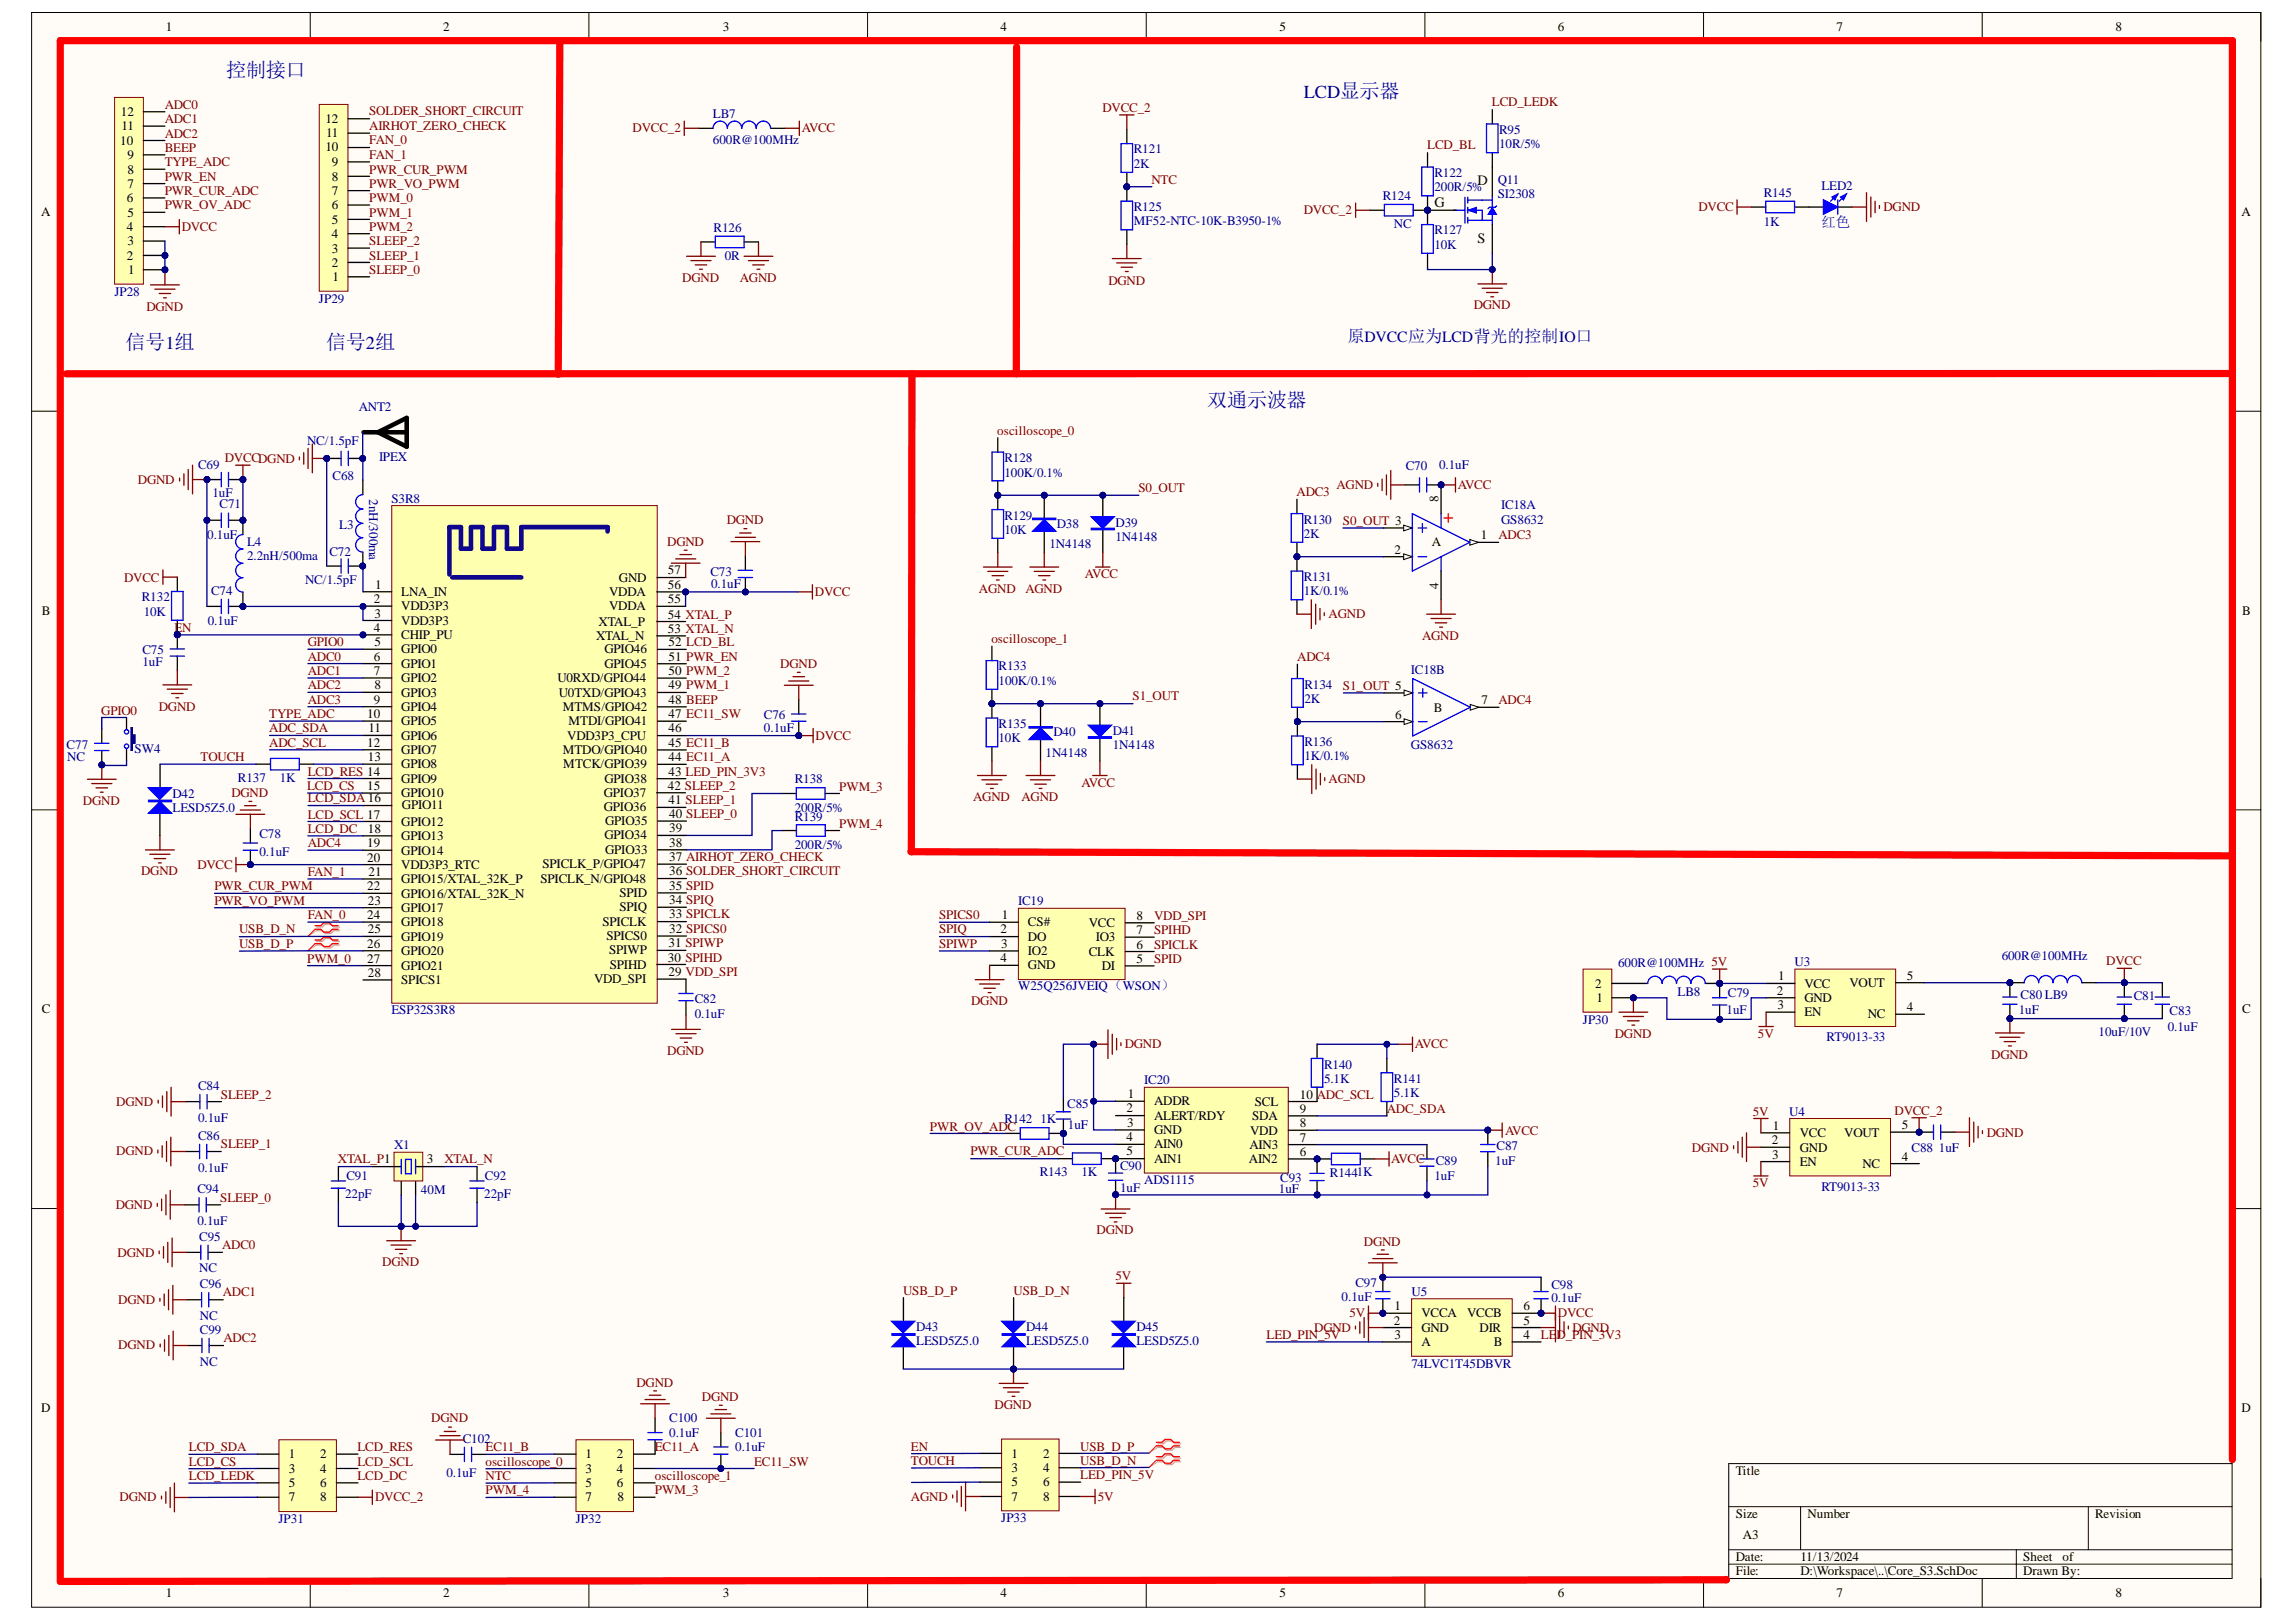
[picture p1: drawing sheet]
<svg xmlns="http://www.w3.org/2000/svg" width="297mm" height="210mm" viewBox="0 0 297 210" stroke-linecap="round" stroke-linejoin="round" font-family="sans-serif">
<defs><g id="words">
<g font-size="2.6" fill="#000080">
<text x="29.3" y="10">控制接口</text>
<text x="16.2" y="45.1">信号1组</text>
<text x="42.2" y="45.2">信号2组</text>
<text x="156.2" y="52.6">双通示波器</text>
</g>
<text font-size="2.4" fill="#000080" x="168.7" y="12.7">LCD显示器</text>
<text font-size="2.2" fill="#000080" x="174.3" y="44.3">原DVCC应为LCD背光的控制IO口</text>
<g font-size="1.9" fill="#080d02">
<text x="191.2" y="24">D</text>
<text x="185.6" y="26.8">G</text>
<text x="191.2" y="31.4">S</text>
</g>
<text font-size="1.9" fill="#000080" x="235.6" y="29.4">红色</text>
<g font-size="1.7">
<text x="21.5" y="4">1</text>
<text x="57.3" y="4">2</text>
<text x="93.5" y="4">3</text>
<text x="129.4" y="4">4</text>
<text x="165.5" y="4">5</text>
<text x="201.6" y="4">6</text>
<text x="237.6" y="4">7</text>
<text x="273.7" y="4">8</text>
<text x="15.6" y="15">12</text>
<text x="15.7" y="16.9">11</text>
<text x="42.1" y="15.9">12</text>
<text x="42.2" y="17.7">11</text>
<text x="15.6" y="18.7">10</text>
<text x="16.5" y="22.5">8</text>
<text x="16.5" y="20.6">9</text>
<text x="42.1" y="19.6">10</text>
<text x="42.9" y="23.4">8</text>
<text x="42.9" y="21.5">9</text>
<text x="5.3" y="28">A</text>
<text x="16.4" y="29.9">4</text>
<text x="16.4" y="26.2">6</text>
<text x="16.5" y="28">5</text>
<text x="16.5" y="24.3">7</text>
<text x="42.9" y="29">5</text>
<text x="42.9" y="27.1">6</text>
<text x="42.9" y="25.3">7</text>
<text x="290" y="28">A</text>
<text x="16.4" y="33.6">2</text>
<text x="16.5" y="31.8">3</text>
<text x="16.6" y="35.5">1</text>
<text x="42.9" y="34.5">2</text>
<text x="42.9" y="32.7">3</text>
<text x="42.9" y="30.8">4</text>
<text x="43" y="36.4">1</text>
<text x="186.1" y="65" transform="rotate(-90 186.1 65)">8</text>
<text x="180.4" y="71.6">2</text>
<text x="185.2" y="70.7">A</text>
<text x="191.6" y="69.8">1</text>
<text x="48.5" y="76.2">1</text>
<text x="51.9" y="77.1">LNA_IN</text>
<text x="78.8" y="77.1">VDDA</text>
<text x="80.1" y="75.3">GND</text>
<text x="86.4" y="76.2">56</text>
<text x="86.4" y="74.3">57</text>
<text x="186.1" y="76.2" transform="rotate(-90 186.1 76.2)">4</text>
<text x="5.4" y="79.6">B</text>
<text x="48.4" y="78.1">2</text>
<text x="48.4" y="81.8">4</text>
<text x="48.4" y="79.9">3</text>
<text x="48.4" y="83.6">5</text>
<text x="51.9" y="79">VDD3P3</text>
<text x="51.9" y="80.8">VDD3P3</text>
<text x="51.9" y="82.7">CHIP_PU</text>
<text x="77.1" y="82.9">XTAL_N</text>
<text x="77.4" y="81">XTAL_P</text>
<text x="78.8" y="79">VDDA</text>
<text x="86.4" y="81.9">53 XTAL_N</text>
<text x="86.4" y="80.1">54 XTAL_P</text>
<text x="86.4" y="78.1">55</text>
<text x="86.5" y="83.6">52 LCD_BL</text>
<text x="290.1" y="79.6">B</text>
<text x="48.4" y="85.5">6</text>
<text x="48.4" y="87.3">7</text>
<text x="48.4" y="89.2">8</text>
<text x="51.9" y="84.6">GPIO0</text>
<text x="51.9" y="86.4">GPIO1</text>
<text x="51.9" y="88.3">GPIO2</text>
<text x="72.1" y="88.3">U0RXD/GPIO44</text>
<text x="78.2" y="86.4">GPIO45</text>
<text x="78.2" y="84.6">GPIO46</text>
<text x="86.5" y="89.2">49 PWM_1</text>
<text x="86.5" y="87.3">50 PWM_2</text>
<text x="86.5" y="85.5">51 PWR_EN</text>
<text x="47.5" y="92.9">10</text>
<text x="47.7" y="94.8">11</text>
<text x="48.4" y="91.1">9</text>
<text x="51.9" y="90.1">GPIO3</text>
<text x="51.9" y="92">GPIO4</text>
<text x="51.9" y="93.9">GPIO5</text>
<text x="51.9" y="95.7">GPIO6</text>
<text x="72.3" y="90.1">U0TXD/GPIO43</text>
<text x="72.8" y="92">MTMS/GPIO42</text>
<text x="73.4" y="95.7">VDD3P3_CPU</text>
<text x="73.6" y="93.9">MTDI/GPIO41</text>
<text x="86.5" y="94.8">46</text>
<text x="86.5" y="92.9">47 EC11_SW</text>
<text x="86.5" y="91.1">48 BEEP</text>
<text x="180.5" y="93">6</text>
<text x="185.5" y="92.1">B</text>
<text x="191.7" y="91.1">7</text>
<text x="47.5" y="96.6">12</text>
<text x="47.6" y="98.5">13</text>
<text x="51.9" y="97.6">GPIO7</text>
<text x="51.9" y="99.4">GPIO8</text>
<text x="51.9" y="101.3">GPIO9</text>
<text x="72.8" y="97.6">MTDO/GPIO40</text>
<text x="72.9" y="99.4">MTCK/GPIO39</text>
<text x="78.2" y="101.3">GPIO38</text>
<text x="86.5" y="100.4">43 LED_PIN_3V3</text>
<text x="86.5" y="98.5">44 EC11_A</text>
<text x="86.5" y="96.6">45 EC11_B</text>
<text x="47.5" y="102.2">15</text>
<text x="47.6" y="107.8">18</text>
<text x="51.9" y="103.1">GPIO10</text>
<text x="51.9" y="106.9">GPIO12</text>
<text x="52" y="104.8">GPIO11</text>
<text x="78.1" y="105">GPIO36</text>
<text x="78.1" y="103.1">GPIO37</text>
<text x="78.3" y="106.8">GPIO35</text>
<text x="86.4" y="102.2">42 SLEEP_2</text>
<text x="86.5" y="104.1">41 SLEEP_1</text>
<text x="86.6" y="107.7">39</text>
<text x="86.6" y="105.8">40 SLEEP_0</text>
<text x="47.5" y="109.7">19</text>
<text x="47.5" y="111.5">20</text>
<text x="47.7" y="113.4">21</text>
<text x="51.9" y="108.7">GPIO13</text>
<text x="51.9" y="110.6">GPIO14</text>
<text x="51.9" y="112.4">VDD3P3_RTC</text>
<text x="70.2" y="112.4">SPICLK_P/GPIO47</text>
<text x="78.2" y="108.6">GPIO34</text>
<text x="78.3" y="110.5">GPIO33</text>
<text x="86.6" y="111.4">37 AIRHOT_ZERO_CHECK</text>
<text x="86.6" y="109.6">38</text>
<text x="86.6" y="113.3">36 SOLDER_SHORT_CIRCUIT</text>
<text x="47.5" y="115.2">22</text>
<text x="47.5" y="118.9">24</text>
<text x="47.6" y="117.1">23</text>
<text x="51.9" y="114.3">GPIO15/XTAL_32K_P</text>
<text x="51.9" y="116.2">GPIO16/XTAL_32K_N</text>
<text x="51.9" y="118">GPIO17</text>
<text x="51.9" y="119.9">GPIO18</text>
<text x="69.9" y="114.2">SPICLK_N/GPIO48</text>
<text x="78" y="119.8">SPICLK</text>
<text x="80.2" y="117.9">SPIQ</text>
<text x="80.2" y="116.1">SPID</text>
<text x="86.6" y="118.9">33 SPICLK</text>
<text x="86.6" y="117">34 SPIQ</text>
<text x="86.6" y="115.1">35 SPID</text>
<text x="129.6" y="118.9">1</text>
<text x="133" y="119.9">CS#</text>
<text x="140.9" y="120">VCC</text>
<text x="147" y="119">8</text>
<text x="47.5" y="122.7">26</text>
<text x="47.5" y="124.6">27</text>
<text x="47.6" y="120.8">25</text>
<text x="51.9" y="121.7">GPIO19</text>
<text x="51.9" y="123.6">GPIO20</text>
<text x="51.9" y="125.5">GPIO21</text>
<text x="78.5" y="121.6">SPICS0</text>
<text x="78.8" y="123.5">SPIWP</text>
<text x="78.9" y="125.4">SPIHD</text>
<text x="86.4" y="124.4">30 SPIHD</text>
<text x="86.5" y="122.6">31 SPIWP</text>
<text x="86.6" y="120.7">32 SPICS0</text>
<text x="129.4" y="120.8">2</text>
<text x="129.4" y="124.5">4</text>
<text x="129.5" y="122.7">3</text>
<text x="133" y="121.7">DO</text>
<text x="133" y="123.6">IO2</text>
<text x="133" y="125.4">GND</text>
<text x="140.9" y="123.7">CLK</text>
<text x="141.8" y="121.8">IO3</text>
<text x="142.5" y="125.5">DI</text>
<text x="147" y="124.6">5</text>
<text x="147" y="120.9">7</text>
<text x="147" y="122.7">6</text>
<text x="5.4" y="131.1">C</text>
<text x="47.6" y="126.5">28</text>
<text x="51.9" y="127.4">SPICS1</text>
<text x="76.9" y="127.2">VDD_SPI</text>
<text x="86.5" y="126.3">29 VDD_SPI</text>
<text x="206.4" y="127.8">2</text>
<text x="206.5" y="129.7">1</text>
<text x="229.9" y="128.7">2</text>
<text x="230" y="130.6">3</text>
<text x="230.1" y="126.9">1</text>
<text x="233.4" y="127.8">VCC</text>
<text x="233.4" y="129.7">GND</text>
<text x="233.4" y="131.5">EN</text>
<text x="239.3" y="127.7">VOUT</text>
<text x="241.6" y="131.8">NC</text>
<text x="246.7" y="126.8">5</text>
<text x="246.7" y="130.9">4</text>
<text x="290.1" y="131.1">C</text>
<text x="145.8" y="144">2</text>
<text x="145.9" y="142.1">1</text>
<text x="149.3" y="143">ADDR</text>
<text x="162.3" y="143.1">SCL</text>
<text x="168.2" y="142.2">10 ADC_SCL</text>
<text x="145.8" y="147.7">4</text>
<text x="145.8" y="149.5">5</text>
<text x="145.8" y="145.8">3</text>
<text x="149.3" y="144.9">ALERT/RDY</text>
<text x="149.3" y="146.7">GND</text>
<text x="149.3" y="148.6">AIN0</text>
<text x="161.7" y="148.7">AIN3</text>
<text x="161.7" y="146.8">VDD</text>
<text x="162" y="145">SDA</text>
<text x="168.2" y="149.6">6</text>
<text x="168.2" y="147.8">7</text>
<text x="168.2" y="144">9</text>
<text x="168.2" y="145.9">8</text>
<text x="229.2" y="148.1">2</text>
<text x="229.3" y="150">3</text>
<text x="229.4" y="146.2">1</text>
<text x="232.8" y="147.2">VCC</text>
<text x="232.8" y="149">GND</text>
<text x="238.6" y="147.1">VOUT</text>
<text x="246" y="146.1">5</text>
<text x="55.2" y="150.5">3</text>
<text x="149.3" y="150.5">AIN1</text>
<text x="161.6" y="150.5">AIN2</text>
<text x="232.8" y="150.9">EN</text>
<text x="241" y="151.1">NC</text>
<text x="246" y="150.2">4</text>
<text x="180.3" y="171.4">2</text>
<text x="180.4" y="169.6">1</text>
<text x="180.4" y="173.3">3</text>
<text x="183.9" y="170.5">VCCA</text>
<text x="183.9" y="172.3">GND</text>
<text x="189.8" y="170.5">VCCB</text>
<text x="191.4" y="172.3">DIR</text>
<text x="197.1" y="173.3">4</text>
<text x="197.1" y="171.4">5</text>
<text x="197.1" y="169.6">6</text>
<text x="183.9" y="174.2">A</text>
<text x="193.3" y="174.2">B</text>
<text x="5.3" y="182.7">D</text>
<text x="290" y="182.7">D</text>
<text x="37.4" y="188.7">1</text>
<text x="37.4" y="190.6">3</text>
<text x="41.4" y="188.7">2</text>
<text x="41.4" y="190.6">4</text>
<text x="75.8" y="188.7">1</text>
<text x="75.8" y="190.6">3</text>
<text x="79.8" y="188.7">2</text>
<text x="79.8" y="190.6">4</text>
<text x="130.9" y="188.6">1</text>
<text x="130.9" y="190.5">3</text>
<text x="134.9" y="188.6">2</text>
<text x="134.9" y="190.5">4</text>
<text x="224.6" y="190.8">Title</text>
<text x="37.4" y="192.4">5</text>
<text x="37.4" y="194.3">7</text>
<text x="41.4" y="192.4">6</text>
<text x="41.4" y="194.3">8</text>
<text x="75.8" y="192.4">5</text>
<text x="75.8" y="194.3">7</text>
<text x="79.8" y="192.4">6</text>
<text x="79.9" y="194.3">8</text>
<text x="130.9" y="192.4">5</text>
<text x="130.9" y="194.2">7</text>
<text x="134.9" y="192.4">6</text>
<text x="134.9" y="194.2">8</text>
<text x="224.6" y="196.4">Size</text>
<text x="233.9" y="196.4">Number</text>
<text x="271.1" y="196.4">Revision</text>
<text x="224.6" y="202">Date:</text>
<text x="224.6" y="203.9">File:</text>
<text x="225.5" y="199.2">A3</text>
<text x="232.9" y="202">11/13/2024</text>
<text x="232.9" y="203.9">D:\Workspace\..\Core_S3.SchDoc</text>
<text x="261.8" y="202">Sheet</text>
<text x="261.8" y="203.9">Drawn By:</text>
<text x="266.8" y="202">of</text>
<text x="21.5" y="206.6">1</text>
<text x="57.3" y="206.6">2</text>
<text x="93.5" y="206.6">3</text>
<text x="129.4" y="206.6">4</text>
<text x="165.5" y="206.6">5</text>
<text x="201.6" y="206.6">6</text>
<text x="237.6" y="206.6">7</text>
<text x="273.7" y="206.6">8</text>
</g>
<g font-size="1.7" fill="#800000">
<text x="21.3" y="16">ADC1</text>
<text x="21.3" y="14.1">ADC0</text>
<text x="21.3" y="17.8">ADC2</text>
<text x="47.8" y="16.8">AIRHOT_ZERO_CHECK</text>
<text x="47.8" y="14.9">SOLDER_SHORT_CIRCUIT</text>
<text x="81.8" y="17.1">DVCC_2</text>
<text x="103.7" y="17.1">AVCC</text>
<text x="142.6" y="14.5">DVCC_2</text>
<text x="193" y="13.8">LCD_LEDK</text>
<text x="21.3" y="23.4">PWR_EN</text>
<text x="21.3" y="19.7">BEEP</text>
<text x="21.3" y="21.5">TYPE_ADC</text>
<text x="47.8" y="18.7">FAN_0</text>
<text x="47.8" y="20.5">FAN_1</text>
<text x="47.8" y="22.5">PWR_CUR_PWM</text>
<text x="149" y="23.8">NTC</text>
<text x="184.6" y="19.3">LCD_BL</text>
<text x="21.3" y="27.1">PWR_OV_ADC</text>
<text x="21.3" y="25.3">PWR_CUR_ADC</text>
<text x="23.5" y="29.9">DVCC</text>
<text x="47.8" y="29.9">PWM_2</text>
<text x="47.8" y="28">PWM_1</text>
<text x="47.8" y="26.2">PWM_0</text>
<text x="47.8" y="24.3">PWR_VO_PWM</text>
<text x="168.7" y="27.7">DVCC_2</text>
<text x="219.7" y="27.4">DVCC</text>
<text x="243.7" y="27.4">DGND</text>
<text x="47.8" y="35.5">SLEEP_0</text>
<text x="47.8" y="33.6">SLEEP_1</text>
<text x="47.8" y="31.8">SLEEP_2</text>
<text x="18.9" y="40.2">DGND</text>
<text x="88.3" y="36.5">DGND</text>
<text x="95.7" y="36.5">AGND</text>
<text x="143.4" y="36.8">DGND</text>
<text x="190.7" y="40">DGND</text>
<text x="29.1" y="59.8">DVCCDGND</text>
<text x="129" y="56.3">oscilloscope_0</text>
<text x="17.8" y="62.6">DGND</text>
<text x="147.3" y="63.7">S0_OUT</text>
<text x="167.7" y="64.2">ADC3</text>
<text x="172.9" y="63.3">AGND</text>
<text x="188.6" y="63.3">AVCC</text>
<text x="86.3" y="70.6">DGND</text>
<text x="94" y="67.8">DGND</text>
<text x="173.7" y="67.9">S0_OUT 3</text>
<text x="193.9" y="69.8">ADC3</text>
<text x="16.1" y="75.3">DVCC</text>
<text x="105.4" y="77.1">DVCC</text>
<text x="126.7" y="76.7">AGND</text>
<text x="132.7" y="76.7">AGND</text>
<text x="140.3" y="74.8">AVCC</text>
<text x="22.6" y="81.8">EN</text>
<text x="39.8" y="83.6">GPIO0</text>
<text x="128.3" y="83.2">oscilloscope_1</text>
<text x="171.9" y="80">AGND</text>
<text x="184" y="82.8">AGND</text>
<text x="39.8" y="85.5">ADC0</text>
<text x="39.8" y="87.3">ADC1</text>
<text x="39.8" y="89.2">ADC2</text>
<text x="100.9" y="86.4">DGND</text>
<text x="167.8" y="85.6">ADC4</text>
<text x="173.7" y="89.3">S1_OUT 5</text>
<text x="13.1" y="92.5">GPIO0</text>
<text x="20.5" y="92">DGND</text>
<text x="34.8" y="92.9">TYPE_ADC</text>
<text x="34.8" y="94.8">ADC_SDA</text>
<text x="39.8" y="91.1">ADC3</text>
<text x="105.5" y="95.7">DVCC</text>
<text x="146.5" y="90.6">S1_OUT</text>
<text x="193.9" y="91.1">ADC4</text>
<text x="26" y="98.5">TOUCH</text>
<text x="34.8" y="96.6">ADC_SCL</text>
<text x="39.8" y="100.4">LCD_RES 14</text>
<text x="139.9" y="101.8">AVCC</text>
<text x="171.9" y="101.4">AGND</text>
<text x="10.7" y="104.2">DGND</text>
<text x="29.9" y="103.1">DGND</text>
<text x="39.7" y="102.2">LCD_CS</text>
<text x="39.8" y="103.8">LCD_SDA 16</text>
<text x="39.8" y="107.8">LCD_DC</text>
<text x="39.8" y="105.9">LCD_SCL 17</text>
<text x="108.6" y="102.3">PWM_3</text>
<text x="108.6" y="107.1">PWM_4</text>
<text x="125.9" y="103.7">AGND</text>
<text x="132.1" y="103.7">AGND</text>
<text x="18.3" y="113.3">DGND</text>
<text x="25.5" y="112.4">DVCC</text>
<text x="39.8" y="109.7">ADC4</text>
<text x="39.8" y="113.4">FAN_1</text>
<text x="27.7" y="117.1">PWR_VO_PWM</text>
<text x="27.7" y="115.2">PWR_CUR_PWM</text>
<text x="39.8" y="118.9">FAN_0</text>
<text x="121.5" y="118.9">SPICS0</text>
<text x="149.3" y="119">VDD_SPI</text>
<text x="30.9" y="122.7">USB_D_P</text>
<text x="30.9" y="120.8">USB_D_N</text>
<text x="39.7" y="124.6">PWM_0</text>
<text x="121.5" y="120.8">SPIQ</text>
<text x="121.5" y="122.7">SPIWP</text>
<text x="149.3" y="122.7">SPICLK</text>
<text x="149.3" y="124.6">SPID</text>
<text x="149.3" y="120.9">SPIHD</text>
<text x="272.5" y="124.9">DVCC</text>
<text x="125.6" y="130.1">DGND</text>
<text x="86.3" y="136.5">DGND</text>
<text x="145.5" y="135.7">DGND</text>
<text x="183" y="135.7">AVCC</text>
<text x="208.9" y="134.3">DGND</text>
<text x="227.4" y="134.3">5V</text>
<text x="257.6" y="137">DGND</text>
<text x="15" y="143.1">DGND</text>
<text x="28.6" y="142.2">SLEEP_2</text>
<text x="15" y="149.5">DGND</text>
<text x="28.6" y="148.6">SLEEP_1</text>
<text x="120.3" y="146.3">PWR_OV_ADC</text>
<text x="125.6" y="149.5">PWR_CUR_ADC</text>
<text x="179.4" y="144">ADC_SDA</text>
<text x="194.7" y="146.8">AVCC</text>
<text x="218.9" y="149">DGND</text>
<text x="226.8" y="144.4">5V</text>
<text x="245.1" y="144.3">DVCC_2</text>
<text x="257" y="147.1">DGND</text>
<text x="28.5" y="155.5">SLEEP_0</text>
<text x="43.7" y="150.5">XTAL_P1</text>
<text x="57.5" y="150.5">XTAL_N</text>
<text x="180" y="150.5">AVCC</text>
<text x="226.8" y="153.7">5V</text>
<text x="15" y="156.5">DGND</text>
<text x="28.7" y="161.7">ADC0</text>
<text x="141.9" y="159.8">DGND</text>
<text x="176.4" y="161.2">DGND</text>
<text x="15.2" y="162.6">DGND</text>
<text x="28.8" y="167.8">ADC1</text>
<text x="49.5" y="163.9">DGND</text>
<text x="116.8" y="167.5">USB_D_P</text>
<text x="131.1" y="167.5">USB_D_N</text>
<text x="144.3" y="165.7">5V</text>
<text x="15.3" y="168.7">DGND</text>
<text x="28.9" y="173.7">ADC2</text>
<text x="163.9" y="173.3">LED_PIN_5V</text>
<text x="170" y="172.3">DGND</text>
<text x="174.6" y="170.5">5V</text>
<text x="199.4" y="173.3">LE</text>
<text x="201.4" y="173.3">D_PIN_3V3</text>
<text x="201.6" y="170.5">DVCC</text>
<text x="203.4" y="172.3">DGND</text>
<text x="15.3" y="174.6">DGND</text>
<text x="82.3" y="179.4">DGND</text>
<text x="55.8" y="184.1">DGND</text>
<text x="90.8" y="181.3">DGND</text>
<text x="128.7" y="182.4">DGND</text>
<text x="24.4" y="187.8">LCD_SDA</text>
<text x="24.4" y="189.7">LCD_CS</text>
<text x="24.4" y="191.5">LCD_LEDK</text>
<text x="46.2" y="187.8">LCD_RES</text>
<text x="46.2" y="189.7">LCD_SCL</text>
<text x="46.2" y="191.5">LCD_DC</text>
<text x="62.8" y="189.7">oscilloscope_0</text>
<text x="62.8" y="191.5">NTC</text>
<text x="62.8" y="187.8">EC11_B</text>
<text x="84.7" y="187.8">EC11_A</text>
<text x="84.7" y="191.5">oscilloscope_1</text>
<text x="97.6" y="189.7">EC11_SW</text>
<text x="117.9" y="189.6">TOUCH</text>
<text x="117.9" y="187.7">EN</text>
<text x="139.8" y="187.7">USB_D_P</text>
<text x="139.8" y="191.4">LED_PIN_5V</text>
<text x="139.8" y="189.6">USB_D_N</text>
<text x="15.5" y="194.3">DGND</text>
<text x="48.5" y="194.3">DVCC_2</text>
<text x="62.8" y="193.4">PWM_4</text>
<text x="84.7" y="193.4">PWM_3</text>
<text x="117.9" y="194.2">AGND</text>
<text x="142" y="194.2">5V</text>
</g>
<g font-size="1.7" fill="#000080">
<text x="92.2" y="15.3">LB7</text>
<text x="193.9" y="17.3">R95</text>
<text x="92.2" y="18.7">600R@100MHz</text>
<text x="146.7" y="19.8">R121</text>
<text x="146.7" y="21.7">2K</text>
<text x="185.6" y="22.9">R122</text>
<text x="193.8" y="23.8">Q11</text>
<text x="193.9" y="19.2">10R/5%</text>
<text x="92.3" y="30">R126</text>
<text x="146.7" y="27.3">R125</text>
<text x="146.7" y="29.1">MF52-NTC-10K-B3950-1%</text>
<text x="178.9" y="25.8">R124</text>
<text x="180.3" y="29.6">NC</text>
<text x="185.6" y="24.7">200R/5%</text>
<text x="193.8" y="25.7">SI2308</text>
<text x="228.2" y="25.5">R145</text>
<text x="228.2" y="29.2">1K</text>
<text x="235.6" y="24.6">LED2</text>
<text x="93.8" y="33.7">0R</text>
<text x="185.6" y="30.3">R127</text>
<text x="185.6" y="32.2">10K</text>
<text x="14.8" y="38.3">JP28</text>
<text x="41.3" y="39.2">JP29</text>
<text x="46.4" y="53.1">ANT2</text>
<text x="39.7" y="57.6">NC/1.5pF</text>
<text x="49" y="59.6">IPEX</text>
<text x="129.9" y="59.8">R128</text>
<text x="25.6" y="60.7">C69</text>
<text x="27.5" y="64.4">1uF</text>
<text x="28.4" y="65.8">C71</text>
<text x="43" y="62.1">C68</text>
<text x="47.8" y="64.6" transform="rotate(90 47.8 64.6)">2nH/300ma</text>
<text x="50.6" y="65">S3R8</text>
<text x="129.9" y="61.7">100K/0.1%</text>
<text x="181.9" y="60.8">C70</text>
<text x="186.2" y="60.7">0.1uF</text>
<text x="194.2" y="65.9">IC18A</text>
<text x="26.8" y="69.7">0.1uF</text>
<text x="32" y="70.6">L4</text>
<text x="42.6" y="72">C72</text>
<text x="43.9" y="68.4">L3</text>
<text x="129.9" y="67.2">R129</text>
<text x="129.9" y="69.1">10K</text>
<text x="135.8" y="70.9">1N4148</text>
<text x="136.7" y="68.3">D38</text>
<text x="144.3" y="68.2">D39</text>
<text x="144.3" y="70">1N4148</text>
<text x="168.7" y="67.7">R130</text>
<text x="168.7" y="69.6">2K</text>
<text x="194.2" y="67.7">GS8632</text>
<text x="18.3" y="77.8">R132</text>
<text x="27.3" y="77">C74</text>
<text x="32" y="72.5">2.2nH/500ma</text>
<text x="39.5" y="75.6">NC/1.5pF</text>
<text x="91.9" y="74.5">C73</text>
<text x="92" y="76.1">0.1uF</text>
<text x="168.7" y="75.2">R131</text>
<text x="168.7" y="77">1K/0.1%</text>
<text x="18.6" y="79.7">10K</text>
<text x="26.9" y="80.9">0.1uF</text>
<text x="18.4" y="84.6">C75</text>
<text x="18.4" y="86.2">1uF</text>
<text x="129.2" y="86.8">R133</text>
<text x="129.2" y="88.6">100K/0.1%</text>
<text x="168.8" y="89.1">R134</text>
<text x="182.5" y="87.3">IC18B</text>
<text x="98.8" y="93.1">C76</text>
<text x="98.8" y="94.7">0.1uF</text>
<text x="129.2" y="94.2">R135</text>
<text x="136.3" y="95.3">D40</text>
<text x="144" y="95.1">D41</text>
<text x="168.8" y="91">2K</text>
<text x="8.6" y="96.9">C77</text>
<text x="8.7" y="98.5">NC</text>
<text x="17.4" y="97.5">SW4</text>
<text x="30.8" y="101.2">R137</text>
<text x="36.2" y="101.2">1K</text>
<text x="102.8" y="101.4">R138</text>
<text x="129.2" y="96">10K</text>
<text x="135.3" y="97.9">1N4148</text>
<text x="144" y="97">1N4148</text>
<text x="168.8" y="96.6">R136</text>
<text x="168.8" y="98.4">1K/0.1%</text>
<text x="182.5" y="96.9">GS8632</text>
<text x="22.3" y="103.2">D42</text>
<text x="22.3" y="105.1">LESD5Z5.0</text>
<text x="102.8" y="105.1">200R/5%</text>
<text x="102.8" y="106.2">R139</text>
<text x="33.6" y="108.4">C78</text>
<text x="33.6" y="110.8">0.1uF</text>
<text x="102.8" y="109.9">200R/5%</text>
<text x="131.7" y="117.2">IC19</text>
<text x="209.3" y="125.2">600R@100MHz 5V</text>
<text x="232.2" y="125">U3</text>
<text x="259" y="124.3">600R@100MHz</text>
<text x="50.6" y="131.3">ESP32S3R8</text>
<text x="89.9" y="129.8">C82</text>
<text x="89.9" y="131.7">0.1uF</text>
<text x="131.7" y="128.2">W25Q256JVEIQ（WSON）</text>
<text x="217" y="128.9">LB8</text>
<text x="223.4" y="131.3">1uF</text>
<text x="223.5" y="129">C79</text>
<text x="261.2" y="131.2">1uF</text>
<text x="261.4" y="129.3">C80 LB9</text>
<text x="276" y="129.4">C81</text>
<text x="280.7" y="131.4">C83</text>
<text x="204.8" y="132.5">JP30</text>
<text x="236.3" y="134.7">RT9013-33</text>
<text x="271.5" y="134.1">10uF/10V</text>
<text x="280.4" y="133.4">0.1uF</text>
<text x="25.6" y="141.1">C84</text>
<text x="138.1" y="143.4">C85</text>
<text x="148" y="140.3">IC20</text>
<text x="171.3" y="138.3">R140</text>
<text x="171.3" y="140.2">5.1K</text>
<text x="180.3" y="140.2">R141</text>
<text x="180.3" y="142">5.1K</text>
<text x="25.6" y="145.1">0.1uF</text>
<text x="25.6" y="147.5">C86</text>
<text x="51" y="148.7">X1</text>
<text x="129.9" y="145.4">R142</text>
<text x="134.6" y="145.4">1K</text>
<text x="138.1" y="146.1">1uF</text>
<text x="193.6" y="148.9">C87</text>
<text x="231.5" y="144.4">U4</text>
<text x="247.3" y="149">C88</text>
<text x="250.8" y="149">1uF</text>
<text x="25.5" y="154.4">C94</text>
<text x="25.6" y="151.6">0.1uF</text>
<text x="44.6" y="155">22pF</text>
<text x="44.8" y="152.7">C91</text>
<text x="54.4" y="154.5">40M</text>
<text x="62.6" y="155">22pF</text>
<text x="62.7" y="152.7">C92</text>
<text x="134.5" y="152.2">R143</text>
<text x="139.9" y="152.2">1K</text>
<text x="144.9" y="151.4">C90</text>
<text x="144.9" y="154.3">1uF</text>
<text x="148" y="153.2">ADS1115</text>
<text x="165.5" y="154.4">1uF</text>
<text x="165.6" y="153">C93</text>
<text x="172.1" y="152.3">R1441K</text>
<text x="185.6" y="152.7">1uF</text>
<text x="185.7" y="150.7">C89</text>
<text x="193.4" y="150.8">1uF</text>
<text x="235.6" y="154.1">RT9013-33</text>
<text x="25.5" y="158.5">0.1uF</text>
<text x="25.8" y="160.6">C95</text>
<text x="25.8" y="164.7">NC</text>
<text x="25.9" y="166.7">C96</text>
<text x="175.3" y="166.6">C97</text>
<text x="182.6" y="167.7">U5</text>
<text x="200.7" y="166.8">C98</text>
<text x="25.9" y="170.8">NC</text>
<text x="25.9" y="172.6">C99</text>
<text x="118.5" y="172.3">D43</text>
<text x="132.7" y="172.3">D44</text>
<text x="147" y="172.3">D45</text>
<text x="173.6" y="168.4">0.1uF</text>
<text x="200.7" y="168.5">0.1uF</text>
<text x="25.9" y="176.7">NC</text>
<text x="118.5" y="174.1">LESD5Z5.0</text>
<text x="132.7" y="174.1">LESD5Z5.0</text>
<text x="147" y="174.1">LESD5Z5.0</text>
<text x="182.6" y="177">74LVC1T45DBVR</text>
<text x="86.6" y="184.1">C100</text>
<text x="86.6" y="185.9">0.1uF</text>
<text x="95.1" y="185.9">C101</text>
<text x="57.7" y="191.1">0.1uF</text>
<text x="59.9" y="186.7">C102</text>
<text x="95.1" y="187.8">0.1uF</text>
<text x="36" y="197.1">JP31</text>
<text x="74.5" y="197.1">JP32</text>
<text x="129.5" y="197">JP33</text>
</g>
</g></defs>
<path d="M4.1 1.6h288.4v206.4h-288.4z" fill-rule="evenodd" fill="#fffcf8"/>
<path d="M4.1 1.6h288.4v206.4h-288.4z" fill="none" stroke="#000" stroke-width=".13"/>
<path d="M7.8 5.3h281v199h-281z" fill-rule="evenodd" fill="#fffcf8"/>
<g fill="none" stroke="#000" stroke-width=".13">
<path d="M4.1 1.6h3.7M7.8 5.3h281v199h-281zM40.1 1.6v3.7M76.2 1.6v3.7M112.2 1.6v3.7M148.3 1.6v3.7M184.3 1.6v3.7M220.4 1.6v3.7M256.4 1.6v3.7M288.8 1.6h3.7v3.7M4.1 53.2h3.7M288.8 53.2h3.7"/>
<path d="M4.1 104.8h3.7M288.8 104.8h3.7M4.1 156.4h3.7M288.8 156.4h3.7M223.6 195h65.2M232.9 195v5.6M270.2 195v5.6M288.8 189.4h-65.2v14.9M40.1 204.3v3.7M76.2 204.3v3.7M112.2 204.3v3.7M148.3 204.3v3.7"/>
<path d="M184.3 204.3v3.7M220.4 204.3v3.7M223.6 200.6h65.2M223.6 202.4h65.2M256.4 204.3v3.7M260.9 200.6v3.7M292.5 204.3v3.7"/>
</g>
<path d="M7.8 5.3v199.4l215.6-.3h-.1M7.8 5.4v-.1h281v183.6" fill="none" stroke="#f00" stroke-width=".93"/>
<path d="M19.5 36.9h3.7M20 37.4h2.6M20.6 38h1.5M21.2 38.5h.3M21.3 35v1.9" fill="none" stroke="#800000" stroke-width=".17"/>
<circle cx="184.7" cy="27.2" r=".37" fill="#000080"/>
<circle cx="184.7" cy="27.2" r=".37" fill="none" stroke="#000080" stroke-width=".13"/>
<path d="M188 27.2h1.5M189.5 25.5v3.4M189.9 25.9h1.9M189.9 27.2h1.9M189.9 28.5h1.9M189.9 25.5v.8M189.9 26.8v.8M189.9 28.1v.8" fill="none" stroke="#00f" stroke-width=".17"/>
<path d="M189.9 27.2l1.1-.4v.8z" fill="#00f"/>
<path d="M189.9 27.2l1.1-.4v.8z" fill="none" stroke="#00f" stroke-width=".13"/>
<path d="M193.1 26.8l.5 1h-1.1z" fill="#00f"/>
<path d="M193.1 26.8l.5 1h-1.1z" fill="none" stroke="#00f" stroke-width=".13"/>
<path d="M191.8 25.9h1.3M191.8 27.2v1.3h1.3M193.1 25.3v1.5M193.1 27.8v1.3M193.6 26.6l-.2 .2h-.7l-.2 .2" fill="none" stroke="#00f" stroke-width=".17"/>
<path d="M184.7 27.2h3.7M193.1 21.6v3.7" fill="none" stroke="#000" stroke-width=".17"/>
<circle cx="184.7" cy="27.2" r=".37" fill="#000080"/>
<circle cx="184.7" cy="27.2" r=".37" fill="none" stroke="#000080" stroke-width=".13"/>
<path d="M193.1 14.2v1.8M193.1 19.8v1.8M193.1 29.1v3.7" fill="none" stroke="#000" stroke-width=".17"/>
<path d="M192.3 16h1.5v3.8h-1.5z" fill="none" stroke="#00f" stroke-width=".17"/>
<circle cx="184.7" cy="27.2" r=".37" fill="#000080"/>
<circle cx="184.7" cy="27.2" r=".37" fill="none" stroke="#000080" stroke-width=".13"/>
<path d="M184.7 27.2v1.9" fill="none" stroke="#000" stroke-width=".17"/>
<circle cx="184.7" cy="27.2" r=".37" fill="#000080"/>
<circle cx="184.7" cy="27.2" r=".37" fill="none" stroke="#000080" stroke-width=".13"/>
<path d="M184.7 32.8v1.8" fill="none" stroke="#000" stroke-width=".17"/>
<path d="M183.9 29.1h1.5v3.7h-1.5z" fill="none" stroke="#00f" stroke-width=".17"/>
<path d="M191.2 36.7h3.7M191.8 37.3h2.6M192.3 37.9h1.5M192.9 38.4h.3M193.1 34.9v1.8" fill="none" stroke="#800000" stroke-width=".17"/>
<circle cx="193.1" cy="34.9" r=".38" fill="#000080"/>
<circle cx="193.1" cy="34.9" r=".38" fill="none" stroke="#000080" stroke-width=".13"/>
<path d="M179 89.7h3.8" fill="none" stroke="#000" stroke-width=".17"/>
<path d="M181.6 89.3l1.2 .4-1.2 .3z" fill="#f8fcff"/>
<path d="M181.6 89.3l1.2 .4-1.2 .3z" fill="none" stroke="#000" stroke-width=".13"/>
<path d="M179 93.4h3.8" fill="none" stroke="#000" stroke-width=".17"/>
<path d="M181.6 93l1.2 .4-1.2 .4z" fill="#f8fcff"/>
<path d="M181.6 93l1.2 .4-1.2 .4z" fill="none" stroke="#000" stroke-width=".13"/>
<path d="M190.2 91.5h3.7" fill="none" stroke="#000" stroke-width=".17"/>
<path d="M190.2 91.2l1.1 .3-1.1 .4z" fill="#f8fcff"/>
<path d="M190.2 91.2l1.1 .3-1.1 .4z" fill="none" stroke="#000" stroke-width=".13"/>
<path d="M182.8 87.8l7.4 3.7-7.4 3.7zM183.5 93.4h1.1M183.5 89.7h1.1M184.1 89.1v1.1" fill="none" stroke="#00f" stroke-width=".17"/>
<circle cx="186.4" cy="62.8" r=".37" fill="#000080"/>
<circle cx="186.4" cy="62.8" r=".37" fill="none" stroke="#000080" stroke-width=".13"/>
<path d="M179 72h3.7" fill="none" stroke="#000" stroke-width=".17"/>
<path d="M181.6 71.7l1.1 .3-1.1 .4z" fill="#f8fcff"/>
<path d="M181.6 71.7l1.1 .3-1.1 .4z" fill="none" stroke="#000" stroke-width=".13"/>
<path d="M179 68.3h3.7" fill="none" stroke="#000" stroke-width=".17"/>
<path d="M181.6 68l1.1 .3-1.1 .4z" fill="#f8fcff"/>
<path d="M181.6 68l1.1 .3-1.1 .4z" fill="none" stroke="#000" stroke-width=".13"/>
<path d="M190.2 70.2h3.7" fill="none" stroke="#000" stroke-width=".17"/>
<path d="M190.2 69.8l1.1 .4-1.1 .4z" fill="#f8fcff"/>
<path d="M190.2 69.8l1.1 .4-1.1 .4z" fill="none" stroke="#000" stroke-width=".13"/>
<path d="M182.7 66.5l7.5 3.7-7.5 3.7zM183.5 72h1.1M183.5 68.3h1.1M184 67.8v1.1M186.4 66.5v1.8M186.4 72v1.9" fill="none" stroke="#00f" stroke-width=".17"/>
<path d="M186.4 62.8v3.7" fill="none" stroke="#000" stroke-width=".17"/>
<circle cx="186.4" cy="62.8" r=".37" fill="#000080"/>
<circle cx="186.4" cy="62.8" r=".37" fill="none" stroke="#000080" stroke-width=".13"/>
<path d="M186.4 73.9v3.7" fill="none" stroke="#000" stroke-width=".17"/>
<path d="M186.8 67h1.1M187.4 66.5v1.1" fill="none" stroke="#f00" stroke-width=".17"/>
<path d="M117.8 110.2l171 .6" fill="none" stroke="#f00" stroke-width=".93"/>
<path d="M184.6 79.5h3.7M186.4 77.6v1.9M185.1 80h2.6M185.7 80.6h1.5M186.2 81.2h.4" fill="none" stroke="#800000" stroke-width=".17"/>
<circle cx="186.4" cy="62.8" r=".37" fill="#000080"/>
<circle cx="186.4" cy="62.8" r=".37" fill="none" stroke="#000080" stroke-width=".13"/>
<path d="M184.6 62.8h1.8" fill="none" stroke="#000" stroke-width=".17"/>
<circle cx="186.4" cy="62.8" r=".37" fill="#000080"/>
<circle cx="186.4" cy="62.8" r=".37" fill="none" stroke="#000080" stroke-width=".13"/>
<path d="M181.8 62.8h1.8" fill="none" stroke="#000" stroke-width=".17"/>
<path d="M183.6 61.8v1.9M184.6 61.8v1.9" fill="none" stroke="#00f" stroke-width=".17"/>
<path d="M178.2 62.6v.3M178.8 62v1.5M179.4 61.5v2.6M179.9 60.9v3.7M179.9 62.8h1.9" fill="none" stroke="#800000" stroke-width=".17"/>
<circle cx="167.8" cy="72" r=".37" fill="#000080"/>
<circle cx="167.8" cy="72" r=".37" fill="none" stroke="#000080" stroke-width=".13"/>
<path d="M167.8 64.6v1.9M167.8 70.2v1.8" fill="none" stroke="#000" stroke-width=".17"/>
<circle cx="167.8" cy="72" r=".37" fill="#000080"/>
<circle cx="167.8" cy="72" r=".37" fill="none" stroke="#000080" stroke-width=".13"/>
<path d="M167 66.5h1.5v3.7h-1.5z" fill="none" stroke="#00f" stroke-width=".17"/>
<circle cx="167.8" cy="72" r=".37" fill="#000080"/>
<circle cx="167.8" cy="72" r=".37" fill="none" stroke="#000080" stroke-width=".13"/>
<path d="M167.8 72v1.9" fill="none" stroke="#000" stroke-width=".17"/>
<circle cx="167.8" cy="72" r=".37" fill="#000080"/>
<circle cx="167.8" cy="72" r=".37" fill="none" stroke="#000080" stroke-width=".13"/>
<path d="M167.8 77.6v1.9" fill="none" stroke="#000" stroke-width=".17"/>
<path d="M167 73.9h1.5v3.7h-1.5z" fill="none" stroke="#00f" stroke-width=".17"/>
<path d="M167.8 79.5h1.8M169.6 77.6v3.7M170.2 78.2v2.6M170.8 78.7v1.5M171.3 79.3v.4" fill="none" stroke="#800000" stroke-width=".17"/>
<circle cx="167.8" cy="93.4" r=".37" fill="#000080"/>
<circle cx="167.8" cy="93.4" r=".37" fill="none" stroke="#000080" stroke-width=".13"/>
<path d="M167.8 86v1.8M167.8 91.5v1.9" fill="none" stroke="#000" stroke-width=".17"/>
<circle cx="167.8" cy="93.4" r=".37" fill="#000080"/>
<circle cx="167.8" cy="93.4" r=".37" fill="none" stroke="#000080" stroke-width=".13"/>
<path d="M167.1 87.8h1.5v3.7h-1.5z" fill="none" stroke="#00f" stroke-width=".17"/>
<circle cx="167.8" cy="93.4" r=".37" fill="#000080"/>
<circle cx="167.8" cy="93.4" r=".37" fill="none" stroke="#000080" stroke-width=".13"/>
<path d="M167.8 93.4v1.8" fill="none" stroke="#000" stroke-width=".17"/>
<circle cx="167.8" cy="93.4" r=".37" fill="#000080"/>
<circle cx="167.8" cy="93.4" r=".37" fill="none" stroke="#000080" stroke-width=".13"/>
<path d="M167.8 99v1.8" fill="none" stroke="#000" stroke-width=".17"/>
<path d="M167.1 95.2h1.5v3.8h-1.5z" fill="none" stroke="#00f" stroke-width=".17"/>
<path d="M169.7 99v3.7M170.3 99.5v2.6M167.8 100.8h1.9M170.8 100.1v1.5M171.4 100.6v.4" fill="none" stroke="#800000" stroke-width=".17"/>
<circle cx="129.1" cy="64.1" r=".37" fill="#000080"/>
<circle cx="129.1" cy="64.1" r=".37" fill="none" stroke="#000080" stroke-width=".13"/>
<path d="M129.1 56.6v1.9M129.1 62.2v1.9" fill="none" stroke="#000" stroke-width=".17"/>
<circle cx="129.1" cy="64.1" r=".37" fill="#000080"/>
<circle cx="129.1" cy="64.1" r=".37" fill="none" stroke="#000080" stroke-width=".13"/>
<path d="M128.3 58.5h1.5v3.7h-1.5z" fill="none" stroke="#00f" stroke-width=".17"/>
<circle cx="129.1" cy="64.1" r=".37" fill="#000080"/>
<circle cx="129.1" cy="64.1" r=".37" fill="none" stroke="#000080" stroke-width=".13"/>
<path d="M129.1 64.1v1.8" fill="none" stroke="#000" stroke-width=".17"/>
<circle cx="129.1" cy="64.1" r=".37" fill="#000080"/>
<circle cx="129.1" cy="64.1" r=".37" fill="none" stroke="#000080" stroke-width=".13"/>
<path d="M129.1 69.7v1.8" fill="none" stroke="#000" stroke-width=".17"/>
<path d="M128.3 65.9h1.5v3.8h-1.5z" fill="none" stroke="#00f" stroke-width=".17"/>
<path d="M127.2 73.4h3.7M127.8 73.9h2.6M128.3 74.5h1.5M128.9 75.1h.4M129.1 71.5v1.9" fill="none" stroke="#800000" stroke-width=".17"/>
<circle cx="128.3" cy="91.1" r=".37" fill="#000080"/>
<circle cx="128.3" cy="91.1" r=".37" fill="none" stroke="#000080" stroke-width=".13"/>
<path d="M128.3 83.6v1.9M128.3 89.2v1.9" fill="none" stroke="#000" stroke-width=".17"/>
<circle cx="128.3" cy="91.1" r=".37" fill="#000080"/>
<circle cx="128.3" cy="91.1" r=".37" fill="none" stroke="#000080" stroke-width=".13"/>
<path d="M127.6 85.5h1.5v3.7h-1.5z" fill="none" stroke="#00f" stroke-width=".17"/>
<circle cx="128.3" cy="91.1" r=".37" fill="#000080"/>
<circle cx="128.3" cy="91.1" r=".37" fill="none" stroke="#000080" stroke-width=".13"/>
<path d="M128.3 91.1v1.8" fill="none" stroke="#000" stroke-width=".17"/>
<circle cx="128.3" cy="91.1" r=".37" fill="#000080"/>
<circle cx="128.3" cy="91.1" r=".37" fill="none" stroke="#000080" stroke-width=".13"/>
<path d="M128.3 96.6v1.9" fill="none" stroke="#000" stroke-width=".17"/>
<path d="M127.6 92.9h1.5v3.7h-1.5z" fill="none" stroke="#00f" stroke-width=".17"/>
<path d="M128.3 98.5v1.9M126.5 100.4h3.7M127 100.9h2.6M127.6 101.5h1.5M128.1 102h.4" fill="none" stroke="#800000" stroke-width=".17"/>
<circle cx="145.8" cy="24.2" r=".37" fill="#000080"/>
<circle cx="145.8" cy="24.2" r=".37" fill="none" stroke="#000080" stroke-width=".13"/>
<path d="M145.8 16.7v1.9M145.8 22.3v1.9" fill="none" stroke="#000" stroke-width=".17"/>
<circle cx="145.8" cy="24.2" r=".37" fill="#000080"/>
<circle cx="145.8" cy="24.2" r=".37" fill="none" stroke="#000080" stroke-width=".13"/>
<path d="M145 18.6h1.5v3.7h-1.5z" fill="none" stroke="#00f" stroke-width=".17"/>
<path d="M143.9 33.5h3.7M144.5 34h2.6M145 34.6h1.5M145.6 35.1h.4M145.8 31.6v1.9" fill="none" stroke="#800000" stroke-width=".17"/>
<path d="M72.4 5.6l-.2 42.8M131.5 6.1v42.3M118 48.4l-.1 61.8M288.8 48.3l-280.2 .1" fill="none" stroke="#f00" stroke-width=".93"/>
<path d="M36.1 186.3h7.4v9.3h-7.4z" fill-rule="evenodd" fill="#ffffb0"/>
<path d="M36.1 186.3h7.4v9.3h-7.4z" fill="none" stroke="#800000" stroke-width=".13"/>
<path d="M33.3 188.2h2.8M33.3 190h2.8M33.3 191.9h2.8M33.3 193.8h2.8M43.5 188.2h2.8M43.5 190h2.8M43.5 191.9h2.8M43.5 193.8h2.8" fill="none" stroke="#000" stroke-width=".17"/>
<path d="M74.5 186.3h7.5v9.3h-7.5z" fill-rule="evenodd" fill="#ffffb0"/>
<path d="M74.5 186.3h7.5v9.3h-7.5z" fill="none" stroke="#800000" stroke-width=".13"/>
<path d="M71.7 188.2h2.8M71.7 190h2.8M71.7 191.9h2.8M71.7 193.8h2.8M82 188.2h2.7M82 190h2.7M82 191.9h2.7M82 193.8h2.7" fill="none" stroke="#000" stroke-width=".17"/>
<path d="M129.6 186.2h7.4v9.3h-7.4z" fill-rule="evenodd" fill="#ffffb0"/>
<path d="M129.6 186.2h7.4v9.3h-7.4z" fill="none" stroke="#800000" stroke-width=".13"/>
<g fill="none" stroke="#000" stroke-width=".17">
<path d="M23.9 155.9h1.8M24 149h1.8M24 142.6h1.9M26.7 155.9h1.8M26.8 149h1.8M26.8 142.6h1.9M84.7 183.5v1.9M84.7 186.3v1.9M126.8 188.1h2.8M126.8 189.9h2.8M126.8 191.8h2.8M126.8 193.7h2.8"/>
<path d="M137 188.1h2.8M137 189.9h2.8M137 191.8h2.8M137 193.7h2.8"/>
</g>
<path d="M25.7 155v1.8M25.8 148.1v1.8M25.9 141.6v1.9M26.7 155v1.8M26.8 148.1v1.8M26.8 141.6v1.9M83.8 186.3h1.9M83.8 185.4h1.9" fill="none" stroke="#00f" stroke-width=".17"/>
<g fill="none" stroke="#800000" stroke-width=".17">
<path d="M20.3 155.7v.4M20.4 148.8v.4M20.5 142.4v.4M20.9 155.2v1.5M21 148.3v1.5M21 141.8v1.5M21.5 154.6v2.6M21.5 147.7v2.6M21.6 141.3v2.6M22 154.1v3.7M22 155.9h1.9M22.1 147.2v3.7"/>
<path d="M22.1 149h1.9M22.1 140.7v3.7M22.1 142.6h1.9M84.6 180h.3M20.9 193.6v.4M21.5 193v1.5M22 192.5v2.6M22.6 191.9v3.7M22.6 193.8h1.8M82.9 181.7h3.7M83.4 181.1h2.7M84 180.6h1.5"/>
<path d="M84.7 181.7v1.8"/>
</g>
<circle cx="93.3" cy="190" r=".37" fill="#000080"/>
<circle cx="93.3" cy="190" r=".37" fill="none" stroke="#000080" stroke-width=".13"/>
<path d="M93.3 185.4v1.9M93.3 188.2v1.8" fill="none" stroke="#000" stroke-width=".17"/>
<circle cx="93.3" cy="190" r=".37" fill="#000080"/>
<circle cx="93.3" cy="190" r=".37" fill="none" stroke="#000080" stroke-width=".13"/>
<path d="M92.3 188.2h1.9M92.3 187.3h1.9" fill="none" stroke="#00f" stroke-width=".17"/>
<path d="M186.4 62.8h1.9M188.3 61.8v1.9M91.4 183.5h3.7M92 183h2.6M92.5 182.4h1.5M93.1 181.9h.3M93.3 183.5v1.9M123.2 193.5v.4M123.8 192.9v1.5M124.4 192.4v2.6M124.9 191.8v3.7M124.9 193.7h1.9" fill="none" stroke="#800000" stroke-width=".17"/>
<circle cx="186.4" cy="62.8" r=".37" fill="#000080"/>
<circle cx="186.4" cy="62.8" r=".37" fill="none" stroke="#000080" stroke-width=".13"/>
<path d="M101.6 16.6h1.8M103.4 15.7v1.8M88.8 33.2h3.7M89.4 33.7h2.6M89.9 34.3h1.5M90.5 34.8h.4M90.7 31.3v1.9M96.3 33.2h3.7M96.8 33.7h2.6M97.4 34.3h1.5M97.9 34.8h.4M98.1 31.3v1.9" fill="none" stroke="#800000" stroke-width=".17"/>
<path d="M90.4 16.6h1.8M99.7 16.6h1.9M90.7 31.3h1.8M96.3 31.3h1.8" fill="none" stroke="#000" stroke-width=".17"/>
<path d="M92.2 16.6a.93 .93 0 0 1 1-.9 .93 .93 0 0 1 .9 .9 .93 .93 0 0 1 .9-.9 .93 .93 0 0 1 1 .9 .93 .93 0 0 1 .9-.9 .93 .93 0 0 1 .9 .9 .93 .93 0 0 1 1-.9 .93 .93 0 0 1 .9 .9M92.5 30.6h3.8v1.5h-3.8z" fill="none" stroke="#00f" stroke-width=".17"/>
<circle cx="260" cy="127.2" r=".37" fill="#000080"/>
<circle cx="260" cy="127.2" r=".37" fill="none" stroke="#000080" stroke-width=".13"/>
<circle cx="260" cy="131.8" r=".37" fill="#000080"/>
<circle cx="260" cy="131.8" r=".37" fill="none" stroke="#000080" stroke-width=".13"/>
<path d="M260 127.2v1.8" fill="none" stroke="#000" stroke-width=".17"/>
<circle cx="260" cy="127.2" r=".37" fill="#000080"/>
<circle cx="260" cy="127.2" r=".37" fill="none" stroke="#000080" stroke-width=".13"/>
<path d="M260 130v1.8" fill="none" stroke="#000" stroke-width=".17"/>
<circle cx="260" cy="131.8" r=".37" fill="#000080"/>
<circle cx="260" cy="131.8" r=".37" fill="none" stroke="#000080" stroke-width=".13"/>
<path d="M259.1 130h1.9M259.1 129h1.9" fill="none" stroke="#00f" stroke-width=".17"/>
<circle cx="274.8" cy="127.2" r=".37" fill="#000080"/>
<circle cx="274.8" cy="127.2" r=".37" fill="none" stroke="#000080" stroke-width=".13"/>
<circle cx="274.8" cy="131.8" r=".37" fill="#000080"/>
<circle cx="274.8" cy="131.8" r=".37" fill="none" stroke="#000080" stroke-width=".13"/>
<path d="M274.8 127.2v1.8" fill="none" stroke="#000" stroke-width=".17"/>
<circle cx="274.8" cy="127.2" r=".37" fill="#000080"/>
<circle cx="274.8" cy="127.2" r=".37" fill="none" stroke="#000080" stroke-width=".13"/>
<path d="M274.8 130v1.8" fill="none" stroke="#000" stroke-width=".17"/>
<circle cx="274.8" cy="131.8" r=".37" fill="#000080"/>
<circle cx="274.8" cy="131.8" r=".37" fill="none" stroke="#000080" stroke-width=".13"/>
<path d="M273.9 130h1.9M273.9 129h1.9" fill="none" stroke="#00f" stroke-width=".17"/>
<path d="M273.9 125.3h1.9M274.8 125.3v1.9" fill="none" stroke="#800000" stroke-width=".17"/>
<circle cx="274.8" cy="127.2" r=".37" fill="#000080"/>
<circle cx="274.8" cy="127.2" r=".37" fill="none" stroke="#000080" stroke-width=".13"/>
<path d="M279.7 127.2v1.8M279.7 130v1.8" fill="none" stroke="#000" stroke-width=".17"/>
<path d="M278.8 130h1.9M278.8 129h1.9" fill="none" stroke="#00f" stroke-width=".17"/>
<circle cx="211.3" cy="129.1" r=".37" fill="#000080"/>
<circle cx="211.3" cy="129.1" r=".37" fill="none" stroke="#000080" stroke-width=".13"/>
<path d="M204.8 125.4h3.7v5.6h-3.7z" fill-rule="evenodd" fill="#ffffb0"/>
<path d="M204.8 125.4h3.7v5.6h-3.7z" fill="none" stroke="#800000" stroke-width=".13"/>
<path d="M208.5 129.1h2.8" fill="none" stroke="#000" stroke-width=".17"/>
<circle cx="211.3" cy="129.1" r=".37" fill="#000080"/>
<circle cx="211.3" cy="129.1" r=".37" fill="none" stroke="#000080" stroke-width=".13"/>
<path d="M208.5 127.3h2.8" fill="none" stroke="#000" stroke-width=".17"/>
<path d="M209.5 131h3.7M210 131.5h2.6M210.6 132.1h1.5M211.1 132.7h.4M211.3 129.1v1.9" fill="none" stroke="#800000" stroke-width=".17"/>
<circle cx="211.3" cy="129.1" r=".37" fill="#000080"/>
<circle cx="211.3" cy="129.1" r=".37" fill="none" stroke="#000080" stroke-width=".13"/>
<path d="M144.8 14.9h1.9M145.8 14.9v1.8M21.3 29.3h1.9M23.2 28.4v1.9" fill="none" stroke="#800000" stroke-width=".17"/>
<circle cx="222.5" cy="127.3" r=".37" fill="#000080"/>
<circle cx="222.5" cy="127.3" r=".37" fill="none" stroke="#000080" stroke-width=".13"/>
<path d="M211.3 127.3h1.9M220.6 127.3h1.9" fill="none" stroke="#000" stroke-width=".17"/>
<circle cx="222.5" cy="127.3" r=".37" fill="#000080"/>
<circle cx="222.5" cy="127.3" r=".37" fill="none" stroke="#000080" stroke-width=".13"/>
<path d="M213.2 127.3a.93 .93 0 0 1 .9-1 .93 .93 0 0 1 .9 1 .93 .93 0 0 1 1-1 .93 .93 0 0 1 .9 1 .93 .93 0 0 1 .9-1 .93 .93 0 0 1 1 1 .93 .93 0 0 1 .9-1 .93 .93 0 0 1 .9 1" fill="none" stroke="#00f" stroke-width=".17"/>
<circle cx="260" cy="127.2" r=".37" fill="#000080"/>
<circle cx="260" cy="127.2" r=".37" fill="none" stroke="#000080" stroke-width=".13"/>
<path d="M260 127.2h1.9" fill="none" stroke="#000" stroke-width=".17"/>
<circle cx="260" cy="127.2" r=".37" fill="#000080"/>
<circle cx="260" cy="127.2" r=".37" fill="none" stroke="#000080" stroke-width=".13"/>
<path d="M269.3 127.2h1.9" fill="none" stroke="#000" stroke-width=".17"/>
<path d="M261.9 127.2a.93 .93 0 0 1 .9-1 .93 .93 0 0 1 .9 1 .93 .93 0 0 1 1-1 .93 .93 0 0 1 .9 1 .93 .93 0 0 1 .9-1 .93 .93 0 0 1 1 1 .93 .93 0 0 1 .9-1 .93 .93 0 0 1 .9 1" fill="none" stroke="#00f" stroke-width=".17"/>
<circle cx="145.8" cy="24.2" r=".37" fill="#000080"/>
<circle cx="145.8" cy="24.2" r=".37" fill="none" stroke="#000080" stroke-width=".13"/>
<path d="M145.8 24.2v1.8" fill="none" stroke="#000" stroke-width=".17"/>
<circle cx="145.8" cy="24.2" r=".37" fill="#000080"/>
<circle cx="145.8" cy="24.2" r=".37" fill="none" stroke="#000080" stroke-width=".13"/>
<path d="M145.8 29.7v1.9" fill="none" stroke="#000" stroke-width=".17"/>
<path d="M145 26h1.5v3.7h-1.5z" fill="none" stroke="#00f" stroke-width=".17"/>
<path d="M221.5 125.4h1.9M222.5 125.4v1.9M139.8 193.7h1.9M141.7 192.7v1.9" fill="none" stroke="#800000" stroke-width=".17"/>
<circle cx="222.5" cy="127.3" r=".37" fill="#000080"/>
<circle cx="222.5" cy="127.3" r=".37" fill="none" stroke="#000080" stroke-width=".13"/>
<circle cx="222.5" cy="127.3" r=".37" fill="#000080"/>
<circle cx="222.5" cy="127.3" r=".37" fill="none" stroke="#000080" stroke-width=".13"/>
<circle cx="222.5" cy="131.9" r=".37" fill="#000080"/>
<circle cx="222.5" cy="131.9" r=".37" fill="none" stroke="#000080" stroke-width=".13"/>
<path d="M222.5 127.3v1.8" fill="none" stroke="#000" stroke-width=".17"/>
<circle cx="222.5" cy="127.3" r=".37" fill="#000080"/>
<circle cx="222.5" cy="127.3" r=".37" fill="none" stroke="#000080" stroke-width=".13"/>
<path d="M222.5 130.1v1.8" fill="none" stroke="#000" stroke-width=".17"/>
<circle cx="222.5" cy="131.9" r=".37" fill="#000080"/>
<circle cx="222.5" cy="131.9" r=".37" fill="none" stroke="#000080" stroke-width=".13"/>
<path d="M221.5 130.1h1.9M221.5 129.1h1.9" fill="none" stroke="#00f" stroke-width=".17"/>
<path d="M258.2 133.7h3.7M258.7 134.2h2.6M259.3 134.8h1.5M259.8 135.4h.4M260 131.8v1.9" fill="none" stroke="#800000" stroke-width=".17"/>
<circle cx="260" cy="131.8" r=".37" fill="#000080"/>
<circle cx="260" cy="131.8" r=".37" fill="none" stroke="#000080" stroke-width=".13"/>
<path d="M232.2 125.4h13v7.4h-13z" fill-rule="evenodd" fill="#ffffb0"/>
<path d="M232.2 125.4h13v7.4h-13z" fill="none" stroke="#800000" stroke-width=".13"/>
<path d="M228.5 127.3h3.7M228.5 129.1h3.7M228.5 131h3.7M245.2 127.2h3.7M245.2 131.2h3.8" fill="none" stroke="#000" stroke-width=".17"/>
<path d="M227.6 132.8h1.8M228.5 131v1.8" fill="none" stroke="#800000" stroke-width=".17"/>
<circle cx="248.3" cy="146.5" r=".37" fill="#000080"/>
<circle cx="248.3" cy="146.5" r=".37" fill="none" stroke="#000080" stroke-width=".13"/>
<path d="M231.5 144.7h13.1v7.5h-13.1z" fill-rule="evenodd" fill="#ffffb0"/>
<path d="M231.5 144.7h13.1v7.5h-13.1z" fill="none" stroke="#800000" stroke-width=".13"/>
<path d="M227.8 146.6h3.7M227.8 148.5h3.7M227.8 150.3h3.7M244.6 146.5h3.7" fill="none" stroke="#000" stroke-width=".17"/>
<circle cx="248.3" cy="146.5" r=".37" fill="#000080"/>
<circle cx="248.3" cy="146.5" r=".37" fill="none" stroke="#000080" stroke-width=".13"/>
<path d="M244.6 150.6h3.7" fill="none" stroke="#000" stroke-width=".17"/>
<path d="M224.3 148.3v.4M224.8 147.7v1.5M225.4 147.2v2.6M226 146.6v3.7M226 148.5h1.8M226.9 144.7h1.8M226.9 152.2h1.8M227.8 144.7v1.9M227.8 150.3v1.9M247.4 144.6h1.8M248.3 144.6v1.9" fill="none" stroke="#800000" stroke-width=".17"/>
<circle cx="248.3" cy="146.5" r=".37" fill="#000080"/>
<circle cx="248.3" cy="146.5" r=".37" fill="none" stroke="#000080" stroke-width=".13"/>
<circle cx="248.3" cy="146.5" r=".37" fill="#000080"/>
<circle cx="248.3" cy="146.5" r=".37" fill="none" stroke="#000080" stroke-width=".13"/>
<path d="M248.3 146.5h1.8" fill="none" stroke="#000" stroke-width=".17"/>
<circle cx="248.3" cy="146.5" r=".37" fill="#000080"/>
<circle cx="248.3" cy="146.5" r=".37" fill="none" stroke="#000080" stroke-width=".13"/>
<path d="M251.1 146.5h1.8" fill="none" stroke="#000" stroke-width=".17"/>
<path d="M250.1 145.6v1.8M251.1 145.6v1.8" fill="none" stroke="#00f" stroke-width=".17"/>
<path d="M88.5 15.7v1.8M88.5 16.6h1.9M252.9 146.5h1.9M254.8 144.6v3.8M255.4 145.2v2.6M255.9 145.8v1.5M256.5 146.3v.4M46.3 193.8h1.9M48.2 192.8v1.9" fill="none" stroke="#800000" stroke-width=".17"/>
<circle cx="21.3" cy="34.9" r=".37" fill="#000080"/>
<circle cx="21.3" cy="34.9" r=".37" fill="none" stroke="#000080" stroke-width=".13"/>
<circle cx="21.3" cy="33.1" r=".37" fill="#000080"/>
<circle cx="21.3" cy="33.1" r=".37" fill="none" stroke="#000080" stroke-width=".13"/>
<path d="M14.8 12.6h3.7v24.2h-3.7z" fill-rule="evenodd" fill="#ffffb0"/>
<path d="M14.8 12.6h3.7v24.2h-3.7z" fill="none" stroke="#800000" stroke-width=".13"/>
<path d="M18.5 34.9h2.8" fill="none" stroke="#000" stroke-width=".17"/>
<circle cx="21.3" cy="34.9" r=".37" fill="#000080"/>
<circle cx="21.3" cy="34.9" r=".37" fill="none" stroke="#000080" stroke-width=".13"/>
<path d="M18.5 33.1h2.8" fill="none" stroke="#000" stroke-width=".17"/>
<circle cx="21.3" cy="33.1" r=".37" fill="#000080"/>
<circle cx="21.3" cy="33.1" r=".37" fill="none" stroke="#000080" stroke-width=".13"/>
<path d="M18.5 18.2h2.8M18.5 16.3h2.8M18.5 14.5h2.8M18.5 31.2h2.8M18.5 29.3h2.8M18.5 27.5h2.8M18.5 25.6h2.8M18.5 23.8h2.8M18.5 21.9h2.8M18.5 20h2.8" fill="none" stroke="#000" stroke-width=".17"/>
<path d="M41.3 13.5h3.7v24.2h-3.7z" fill-rule="evenodd" fill="#ffffb0"/>
<path d="M41.3 13.5h3.7v24.2h-3.7z" fill="none" stroke="#800000" stroke-width=".13"/>
<g fill="none" stroke="#000" stroke-width=".17">
<path d="M45 19.1h2.8M45 17.2h2.8M45 15.4h2.8M45 35.8h2.8M45 34h2.8M45 32.1h2.8M45 30.2h2.8M45 28.4h2.8M45 26.5h2.8M45 24.7h2.8M45 22.8h2.8M45 21h2.8"/>
<path d="M101.2 102.7h1.8M106.7 102.7h1.9"/>
</g>
<path d="M103 101.9h3.7v1.5h-3.7z" fill="none" stroke="#00f" stroke-width=".17"/>
<circle cx="13.2" cy="99" r=".37" fill="#000080"/>
<circle cx="13.2" cy="99" r=".37" fill="none" stroke="#000080" stroke-width=".13"/>
<path d="M13.2 94.3v1.9M13.2 97.1v1.9" fill="none" stroke="#000" stroke-width=".17"/>
<circle cx="13.2" cy="99" r=".37" fill="#000080"/>
<circle cx="13.2" cy="99" r=".37" fill="none" stroke="#000080" stroke-width=".13"/>
<path d="M12.2 97.1h1.9M12.2 96.2h1.9M103 106.7h3.8v1.5h-3.8z" fill="none" stroke="#00f" stroke-width=".17"/>
<path d="M101.2 107.5h1.8M106.8 107.5h1.8M51.9 152.8v1.9M53.8 152.8v1.9" fill="none" stroke="#000" stroke-width=".17"/>
<path d="M51 149.1h3.7v3.7h-3.7z" fill-rule="evenodd" fill="#ffffb0"/>
<path d="M51 149.1h3.7v3.7h-3.7z" fill="none" stroke="#800000" stroke-width=".13"/>
<path d="M43.8 151v1.8M43.8 153.8v1.8M48.2 151h3.7M53.8 151h3.7M61.7 151v1.8M61.7 153.8v1.8" fill="none" stroke="#000" stroke-width=".17"/>
<path d="M42.8 153.8h1.9M42.8 152.8h1.9M51.9 150v1.9M52.5 150h.7v1.9h-.7zM53.8 150v1.9M60.8 153.8h1.8M60.8 152.8h1.8" fill="none" stroke="#00f" stroke-width=".17"/>
<path d="M51.9 158.7v1.9M50 160.6h3.8M50.6 161.1h2.6M51.1 161.7h1.5M51.7 162.2h.4" fill="none" stroke="#800000" stroke-width=".17"/>
<circle cx="51.9" cy="158.7" r=".37" fill="#000080"/>
<circle cx="51.9" cy="158.7" r=".37" fill="none" stroke="#000080" stroke-width=".13"/>
<circle cx="103.3" cy="95.2" r=".37" fill="#000080"/>
<circle cx="103.3" cy="95.2" r=".37" fill="none" stroke="#000080" stroke-width=".13"/>
<path d="M103.3 90.5v1.9M103.3 93.3v1.9" fill="none" stroke="#000" stroke-width=".17"/>
<circle cx="103.3" cy="95.2" r=".37" fill="#000080"/>
<circle cx="103.3" cy="95.2" r=".37" fill="none" stroke="#000080" stroke-width=".13"/>
<path d="M102.4 93.3h1.9M102.4 92.4h1.9" fill="none" stroke="#00f" stroke-width=".17"/>
<path d="M101.5 88.7h3.7M102 88.1h2.6M102.6 87.6h1.5M103.2 87h.3M103.3 88.7v1.8M103.3 95.2h1.9M105.2 94.3v1.8" fill="none" stroke="#800000" stroke-width=".17"/>
<circle cx="103.3" cy="95.2" r=".37" fill="#000080"/>
<circle cx="103.3" cy="95.2" r=".37" fill="none" stroke="#000080" stroke-width=".13"/>
<circle cx="96.4" cy="76.6" r=".37" fill="#000080"/>
<circle cx="96.4" cy="76.6" r=".37" fill="none" stroke="#000080" stroke-width=".13"/>
<path d="M96.4 72v1.8M96.4 74.7v1.9" fill="none" stroke="#000" stroke-width=".17"/>
<circle cx="96.4" cy="76.6" r=".37" fill="#000080"/>
<circle cx="96.4" cy="76.6" r=".37" fill="none" stroke="#000080" stroke-width=".13"/>
<path d="M95.5 74.7h1.9M95.5 73.8h1.9" fill="none" stroke="#00f" stroke-width=".17"/>
<path d="M94.6 70.1h3.7M95.1 69.5h2.6M95.7 69h1.5M96.2 68.4h.4M96.4 70.1v1.9M103.2 76.6h1.9M105.1 75.7v1.8M129.3 179h3.7M129.8 179.6h2.6M131.1 177.2v1.8M130.4 180.1h1.5M130.9 180.7h.4" fill="none" stroke="#800000" stroke-width=".17"/>
<circle cx="131.1" cy="177.2" r=".38" fill="#000080"/>
<circle cx="131.1" cy="177.2" r=".38" fill="none" stroke="#000080" stroke-width=".13"/>
<path d="M144.5 166.1h1.8M145.4 166.1v1.8" fill="none" stroke="#800000" stroke-width=".17"/>
<circle cx="47" cy="82.2" r=".37" fill="#000080"/>
<circle cx="47" cy="82.2" r=".37" fill="none" stroke="#000080" stroke-width=".13"/>
<circle cx="88.7" cy="76.6" r=".37" fill="#000080"/>
<circle cx="88.7" cy="76.6" r=".37" fill="none" stroke="#000080" stroke-width=".13"/>
<path d="M50.7 65.4h34.3v64.4h-34.3z" fill-rule="evenodd" fill="#ffffb0"/>
<path d="M50.7 65.4h34.3v64.4h-34.3z" fill="none" stroke="#800000" stroke-width=".13"/>
<path d="M47 76.6h3.7M47 78.4h3.7M47 80.3h3.7M47 82.2h3.7M85.1 111.8h3.7M85.1 110h3.7M85.1 108.1h3.7M85.1 106.3h3.7" fill="none" stroke="#000" stroke-width=".17"/>
<path d="M58.5 74.7h8.9M78.6 68.8v-.6h-11.2v2.8h-1.8v-2.8h-1.7v2.8h-1.5v-2.8h-1.5v2.8h-1.3v-2.8h-1.5v6.1" fill="none" stroke="#0c0087" stroke-width=".59"/>
<circle cx="47" cy="82.2" r=".37" fill="#000080"/>
<circle cx="47" cy="82.2" r=".37" fill="none" stroke="#000080" stroke-width=".13"/>
<g fill="none" stroke="#000" stroke-width=".17">
<path d="M85 78.5h3.7M85 76.6h3.7M47 84h3.7M47 85.9h3.7M47 87.7h3.7M47 89.6h3.7M47 91.5h3.7M47 93.3h3.7M47 95.2h3.7M47 97h3.7M47 98.9h3.7M85 82.3h3.7"/>
<path d="M85 80.4h3.7M85.1 84h3.7M85.1 87.8h3.7M85.1 91.5h3.7M85.1 95.2h3.7M85.1 98.9h3.7M85.1 89.6h3.7M85.1 85.9h3.7M85.1 97.1h3.7M85.1 93.3h3.7M46.9 102.6h3.7M47 100.7h3.7"/>
<path d="M47 106.3h3.7M47 108.2h3.7M47 110h3.7M47 111.9h3.7M47 113.7h3.7M47 115.6h3.7M47 117.5h3.7M47 119.3h3.7M47 104.2h3.7M85 102.6h3.7M85 104.5h3.7M85 100.8h3.7"/>
<path d="M85.1 119.3h3.7M85.1 117.4h3.7M85.1 115.5h3.7M85.1 113.7h3.7M46.9 125h3.7M47 121.2h3.7M47 123h3.7M47 126.8h3.7M85 124.8h3.7M85 126.7h3.7M85 123h3.7M85.1 121.1h3.7"/>
</g>
<circle cx="88.7" cy="76.6" r=".37" fill="#000080"/>
<circle cx="88.7" cy="76.6" r=".37" fill="none" stroke="#000080" stroke-width=".13"/>
<path d="M85 74.7h3.7" fill="none" stroke="#000" stroke-width=".17"/>
<circle cx="31.4" cy="78.5" r=".37" fill="#000080"/>
<circle cx="31.4" cy="78.5" r=".37" fill="none" stroke="#000080" stroke-width=".13"/>
<path d="M26.8 78.5h1.8M29.6 78.5h1.8" fill="none" stroke="#000" stroke-width=".17"/>
<circle cx="31.4" cy="78.5" r=".37" fill="#000080"/>
<circle cx="31.4" cy="78.5" r=".37" fill="none" stroke="#000080" stroke-width=".13"/>
<path d="M28.6 77.5v1.9M29.6 77.5v1.9" fill="none" stroke="#00f" stroke-width=".17"/>
<circle cx="31.4" cy="78.5" r=".37" fill="#000080"/>
<circle cx="31.4" cy="78.5" r=".37" fill="none" stroke="#000080" stroke-width=".13"/>
<circle cx="31.4" cy="67.3" r=".37" fill="#000080"/>
<circle cx="31.4" cy="67.3" r=".37" fill="none" stroke="#000080" stroke-width=".13"/>
<path d="M31.4 76.6v1.9" fill="none" stroke="#000" stroke-width=".17"/>
<circle cx="31.4" cy="78.5" r=".37" fill="#000080"/>
<circle cx="31.4" cy="78.5" r=".37" fill="none" stroke="#000080" stroke-width=".13"/>
<path d="M31.4 67.3v1.9" fill="none" stroke="#000" stroke-width=".17"/>
<circle cx="31.4" cy="67.3" r=".37" fill="#000080"/>
<circle cx="31.4" cy="67.3" r=".37" fill="none" stroke="#000080" stroke-width=".13"/>
<path d="M31.4 69.2a.93 .93 0 0 0-.9 .9 .93 .93 0 0 0 .9 .9 .93 .93 0 0 0-.9 1 .93 .93 0 0 0 .9 .9 .93 .93 0 0 0-.9 .9 .93 .93 0 0 0 .9 1 .93 .93 0 0 0-.9 .9 .93 .93 0 0 0 .9 .9" fill="none" stroke="#00f" stroke-width=".17"/>
<circle cx="26.8" cy="67.3" r=".37" fill="#000080"/>
<circle cx="26.8" cy="67.3" r=".37" fill="none" stroke="#000080" stroke-width=".13"/>
<circle cx="31.4" cy="67.3" r=".37" fill="#000080"/>
<circle cx="31.4" cy="67.3" r=".37" fill="none" stroke="#000080" stroke-width=".13"/>
<path d="M26.8 67.3h1.8" fill="none" stroke="#000" stroke-width=".17"/>
<circle cx="26.8" cy="67.3" r=".37" fill="#000080"/>
<circle cx="26.8" cy="67.3" r=".37" fill="none" stroke="#000080" stroke-width=".13"/>
<path d="M29.6 67.3h1.8" fill="none" stroke="#000" stroke-width=".17"/>
<circle cx="31.4" cy="67.3" r=".37" fill="#000080"/>
<circle cx="31.4" cy="67.3" r=".37" fill="none" stroke="#000080" stroke-width=".13"/>
<path d="M28.6 66.4v1.8M29.6 66.4v1.8" fill="none" stroke="#00f" stroke-width=".17"/>
<circle cx="26.8" cy="62.1" r=".37" fill="#000080"/>
<circle cx="26.8" cy="62.1" r=".37" fill="none" stroke="#000080" stroke-width=".13"/>
<circle cx="31.4" cy="62.1" r=".37" fill="#000080"/>
<circle cx="31.4" cy="62.1" r=".37" fill="none" stroke="#000080" stroke-width=".13"/>
<path d="M26.8 62.1h1.8" fill="none" stroke="#000" stroke-width=".17"/>
<circle cx="26.8" cy="62.1" r=".37" fill="#000080"/>
<circle cx="26.8" cy="62.1" r=".37" fill="none" stroke="#000080" stroke-width=".13"/>
<path d="M29.6 62.1h1.8" fill="none" stroke="#000" stroke-width=".17"/>
<circle cx="31.4" cy="62.1" r=".37" fill="#000080"/>
<circle cx="31.4" cy="62.1" r=".37" fill="none" stroke="#000080" stroke-width=".13"/>
<path d="M28.6 61.1v1.9M29.6 61.1v1.9" fill="none" stroke="#00f" stroke-width=".17"/>
<path d="M30.5 60.2h1.9M31.4 60.2v1.9" fill="none" stroke="#800000" stroke-width=".17"/>
<circle cx="31.4" cy="62.1" r=".37" fill="#000080"/>
<circle cx="31.4" cy="62.1" r=".37" fill="none" stroke="#000080" stroke-width=".13"/>
<path d="M23.2 61.9v.3M23.8 61.3v1.5M24.3 60.8v2.6M24.9 60.2v3.7M24.9 62.1h1.9" fill="none" stroke="#800000" stroke-width=".17"/>
<circle cx="26.8" cy="62.1" r=".37" fill="#000080"/>
<circle cx="26.8" cy="62.1" r=".37" fill="none" stroke="#000080" stroke-width=".13"/>
<path d="M13.2 99v1.8M11.3 100.8h3.7M11.9 101.4h2.6M12.4 102h1.5M13 102.5h.4" fill="none" stroke="#800000" stroke-width=".17"/>
<circle cx="13.2" cy="99" r=".37" fill="#000080"/>
<circle cx="13.2" cy="99" r=".37" fill="none" stroke="#000080" stroke-width=".13"/>
<path d="M86.9 72.9h3.7M87.4 72.3h2.6M88 71.8h1.5M88.5 71.2h.4M88.7 72.9v1.8M30.5 111v1.8M30.5 111.9h1.9" fill="none" stroke="#800000" stroke-width=".17"/>
<circle cx="32.4" cy="111.9" r=".37" fill="#000080"/>
<circle cx="32.4" cy="111.9" r=".37" fill="none" stroke="#000080" stroke-width=".13"/>
<circle cx="32.4" cy="111.9" r=".37" fill="#000080"/>
<circle cx="32.4" cy="111.9" r=".37" fill="none" stroke="#000080" stroke-width=".13"/>
<path d="M32.4 110v1.9" fill="none" stroke="#000" stroke-width=".17"/>
<circle cx="32.4" cy="111.9" r=".37" fill="#000080"/>
<circle cx="32.4" cy="111.9" r=".37" fill="none" stroke="#000080" stroke-width=".13"/>
<path d="M32.4 107.2v1.9M58.2 188.2h1.9M61 188.2h1.9" fill="none" stroke="#000" stroke-width=".17"/>
<path d="M31.5 109.1h1.8M31.5 110h1.8M60.1 187.3v1.8M61 187.3v1.8" fill="none" stroke="#00f" stroke-width=".17"/>
<path d="M30.5 105.4h3.8M31.1 104.8h2.6M31.6 104.3h1.5M32.2 103.7h.4M32.4 105.4v1.8M56.4 186.4h3.7M56.9 185.8h2.6M57.5 185.2h1.5M58 184.7h.4M58.2 186.4v1.8" fill="none" stroke="#800000" stroke-width=".17"/>
<path d="M40.9 120h.8l.4-.4h.7l.4 .4h.7M40.9 120.4h.8l.4 .4h.7l.4-.4h.7M40.9 121.8h.8l.4-.3h.7l.4 .3h.7M40.9 122.3h.8l.4 .4h.7l.4-.4h.7M149.8 188.7h.7l.4-.4h.7l.4 .4h.8M149.8 189.2h.7l.4 .3h.7l.4-.3h.8M149.8 186.8h.7l.4-.3h.7l.4 .3h.8M149.8 187.3h.7l.4 .4h.7l.4-.4h.8" fill="none" stroke="#d0a19e" stroke-width=".17"/>
<path d="M40.9 120.4l-1.1 .8M40.9 122.3l-1.1 .7M149.8 189.2l-1.1 .7M149.8 187.3l-1.1 .7" fill="none" stroke="#d0a19e" stroke-width=".13"/>
<path d="M40.8 119.8h.7l.4-.4h.7l.4 .4h.7M40.8 120.3h.7l.4 .3h.7l.4-.3h.7M40.8 121.6h.7l.4-.3h.7l.4 .3h.7M40.8 122.1h.7l.4 .4h.7l.4-.4h.7M149.6 188.5h.7l.4-.4h.8l.3 .4h.8M149.6 189h.7l.4 .4h.8l.3-.4h.8M149.6 186.6h.7l.4-.3h.8l.3 .3h.8M149.6 187.1h.7l.4 .4h.8l.3-.4h.8" fill="none" stroke="#f00" stroke-width=".17"/>
<path d="M40.8 120.3l-1 .9M40.8 122.1l-1 .9M149.6 189l-.9 .9M149.6 187.1l-.9 .9" fill="none" stroke="#f00" stroke-width=".13"/>
<circle cx="22.9" cy="82.1" r=".37" fill="#000080"/>
<circle cx="22.9" cy="82.1" r=".37" fill="none" stroke="#000080" stroke-width=".13"/>
<path d="M22.9 74.7v1.8M22.9 80.3v1.8" fill="none" stroke="#000" stroke-width=".17"/>
<circle cx="22.9" cy="82.1" r=".37" fill="#000080"/>
<circle cx="22.9" cy="82.1" r=".37" fill="none" stroke="#000080" stroke-width=".13"/>
<path d="M22.2 76.5h1.5v3.8h-1.5z" fill="none" stroke="#00f" stroke-width=".17"/>
<circle cx="22.9" cy="82.1" r=".37" fill="#000080"/>
<circle cx="22.9" cy="82.1" r=".37" fill="none" stroke="#000080" stroke-width=".13"/>
<path d="M22.9 82.1v1.9" fill="none" stroke="#000" stroke-width=".17"/>
<circle cx="22.9" cy="82.1" r=".37" fill="#000080"/>
<circle cx="22.9" cy="82.1" r=".37" fill="none" stroke="#000080" stroke-width=".13"/>
<path d="M22.9 84.9v1.9M33.1 98.9h1.9M38.7 98.9h1.9" fill="none" stroke="#000" stroke-width=".17"/>
<path d="M22 84.9h1.9M22 84h1.9M35 98.1h3.7v1.5h-3.7z" fill="none" stroke="#00f" stroke-width=".17"/>
<path d="M21.1 73.8v1.8M21.1 74.7h1.8M21.1 88.6h3.7M21.6 89.2h2.6M22.2 89.7h1.5M22.8 90.3h.3M22.9 86.8v1.8M18.8 110h3.7M19.4 110.5h2.6M19.9 111.1h1.5M20.5 111.7h.4M20.7 108.1v1.9" fill="none" stroke="#800000" stroke-width=".17"/>
<circle cx="135.1" cy="64.1" r=".37" fill="#000080"/>
<circle cx="135.1" cy="64.1" r=".37" fill="none" stroke="#000080" stroke-width=".13"/>
<path d="M135.1 64.1v3M135.1 68.7v2.8" fill="none" stroke="#000" stroke-width=".17"/>
<circle cx="135.1" cy="64.1" r=".37" fill="#000080"/>
<circle cx="135.1" cy="64.1" r=".37" fill="none" stroke="#000080" stroke-width=".13"/>
<path d="M135.1 67.2l1.5 1.5h-3z" fill="#00f"/>
<path d="M133.6 67.1h3v.1h-3zM135.1 67.2l1.5 1.5h-3z" fill="none" stroke="#00f" stroke-width=".17"/>
<path d="M133.6 67.2h3" fill="none" stroke="#00f" stroke-width=".18"/>
<path d="M133.2 73.4h3.8M133.8 73.9h2.6M134.4 74.5h1.4M134.9 75.1h.4M135.1 71.5v1.9" fill="none" stroke="#800000" stroke-width=".17"/>
<circle cx="142.7" cy="64.1" r=".37" fill="#000080"/>
<circle cx="142.7" cy="64.1" r=".37" fill="none" stroke="#000080" stroke-width=".13"/>
<path d="M142.7 64.1v2.8" fill="none" stroke="#000" stroke-width=".17"/>
<circle cx="142.7" cy="64.1" r=".37" fill="#000080"/>
<circle cx="142.7" cy="64.1" r=".37" fill="none" stroke="#000080" stroke-width=".13"/>
<path d="M142.7 68.5v3" fill="none" stroke="#000" stroke-width=".17"/>
<path d="M141.2 66.9h3l-1.5 1.5z" fill="#00f"/>
<path d="M141.2 66.9h3l-1.5 1.5zM141.2 68.4h3v.1h-3z" fill="none" stroke="#00f" stroke-width=".17"/>
<path d="M141.2 68.5h3" fill="none" stroke="#00f" stroke-width=".18"/>
<path d="M141.7 73.4h1.9M142.7 71.5v1.9" fill="none" stroke="#800000" stroke-width=".17"/>
<circle cx="134.6" cy="91.1" r=".37" fill="#000080"/>
<circle cx="134.6" cy="91.1" r=".37" fill="none" stroke="#000080" stroke-width=".13"/>
<path d="M134.6 91.1v2.9M134.6 95.7v2.8" fill="none" stroke="#000" stroke-width=".17"/>
<circle cx="134.6" cy="91.1" r=".37" fill="#000080"/>
<circle cx="134.6" cy="91.1" r=".37" fill="none" stroke="#000080" stroke-width=".13"/>
<path d="M133.1 95.7l1.5-1.5 1.5 1.5z" fill="#00f"/>
<path d="M133.1 95.7l1.5-1.5 1.5 1.5zM133.1 94h3v.2h-3z" fill="none" stroke="#00f" stroke-width=".17"/>
<path d="M133.1 94.1h3" fill="none" stroke="#00f" stroke-width=".18"/>
<path d="M134.6 98.5v1.9M132.8 100.4h3.7M133.3 100.9h2.6M133.9 101.5h1.5M134.4 102h.4" fill="none" stroke="#800000" stroke-width=".17"/>
<circle cx="142.3" cy="91.1" r=".37" fill="#000080"/>
<circle cx="142.3" cy="91.1" r=".37" fill="none" stroke="#000080" stroke-width=".13"/>
<path d="M142.3 91.1v2.8" fill="none" stroke="#000" stroke-width=".17"/>
<circle cx="142.3" cy="91.1" r=".37" fill="#000080"/>
<circle cx="142.3" cy="91.1" r=".37" fill="none" stroke="#000080" stroke-width=".13"/>
<path d="M142.3 95.5v3" fill="none" stroke="#000" stroke-width=".17"/>
<path d="M140.8 93.9h3l-1.5 1.4z" fill="#00f"/>
<path d="M140.8 93.9h3l-1.5 1.4zM140.8 95.3h3v.2h-3z" fill="none" stroke="#00f" stroke-width=".17"/>
<path d="M140.8 95.4h3" fill="none" stroke="#00f" stroke-width=".18"/>
<path d="M142.3 98.5v1.9M141.4 100.4h1.8" fill="none" stroke="#800000" stroke-width=".17"/>
<path d="M20.7 98.9v3M20.7 105.3v2.8" fill="none" stroke="#000" stroke-width=".17"/>
<path d="M20.7 103.7l1.5 1.5h-3z" fill="#00f"/>
<path d="M19.2 103.6h3v.1h-3zM20.7 103.7l1.5 1.5h-3z" fill="none" stroke="#00f" stroke-width=".17"/>
<path d="M19.2 103.7h3" fill="none" stroke="#00f" stroke-width=".18"/>
<path d="M19.2 102h3l-1.5 1.4z" fill="#00f"/>
<path d="M19.2 102h3l-1.5 1.4z" fill="none" stroke="#00f" stroke-width=".17"/>
<path d="M145.4 174.4v2.8M145.4 167.9v3" fill="none" stroke="#000" stroke-width=".17"/>
<path d="M143.9 174.3l1.5-1.5 1.5 1.5z" fill="#00f"/>
<path d="M143.9 174.3l1.5-1.5 1.5 1.5zM143.9 172.6h3v.2h-3z" fill="none" stroke="#00f" stroke-width=".17"/>
<path d="M143.9 172.7h3" fill="none" stroke="#00f" stroke-width=".18"/>
<path d="M143.9 171h2.9l-1.4 1.5z" fill="#00f"/>
<path d="M143.9 171h2.9l-1.4 1.5z" fill="none" stroke="#00f" stroke-width=".17"/>
<circle cx="131.1" cy="177.2" r=".38" fill="#000080"/>
<circle cx="131.1" cy="177.2" r=".38" fill="none" stroke="#000080" stroke-width=".13"/>
<path d="M131.1 174.4v2.8" fill="none" stroke="#000" stroke-width=".17"/>
<circle cx="131.1" cy="177.2" r=".38" fill="#000080"/>
<circle cx="131.1" cy="177.2" r=".38" fill="none" stroke="#000080" stroke-width=".13"/>
<path d="M131.1 167.9v3" fill="none" stroke="#000" stroke-width=".17"/>
<path d="M131.1 172.8l1.5 1.5h-2.9z" fill="#00f"/>
<path d="M129.7 172.6h2.9v.2h-2.9zM131.1 172.8l1.5 1.5h-2.9z" fill="none" stroke="#00f" stroke-width=".17"/>
<path d="M129.6 172.7h3" fill="none" stroke="#00f" stroke-width=".18"/>
<path d="M129.6 171h3l-1.5 1.5z" fill="#00f"/>
<path d="M129.6 171h3l-1.5 1.5z" fill="none" stroke="#00f" stroke-width=".17"/>
<path d="M116.9 174.4v2.8M116.9 167.9v3" fill="none" stroke="#000" stroke-width=".17"/>
<path d="M115.4 174.3l1.5-1.5 1.5 1.5z" fill="#00f"/>
<path d="M115.4 174.3l1.5-1.5 1.5 1.5zM115.4 172.6h3v.2h-3z" fill="none" stroke="#00f" stroke-width=".17"/>
<path d="M115.4 172.7h3" fill="none" stroke="#00f" stroke-width=".18"/>
<path d="M115.4 171h2.9l-1.5 1.5z" fill="#00f"/>
<path d="M115.4 171h2.9l-1.5 1.5z" fill="none" stroke="#00f" stroke-width=".17"/>
<circle cx="184.7" cy="27.2" r=".37" fill="#000080"/>
<circle cx="184.7" cy="27.2" r=".37" fill="none" stroke="#000080" stroke-width=".13"/>
<path d="M182.8 27.2h1.9" fill="none" stroke="#000" stroke-width=".17"/>
<circle cx="184.7" cy="27.2" r=".37" fill="#000080"/>
<circle cx="184.7" cy="27.2" r=".37" fill="none" stroke="#000080" stroke-width=".13"/>
<path d="M177.2 27.2h1.9" fill="none" stroke="#000" stroke-width=".17"/>
<path d="M179.1 26.5h3.7v1.4h-3.7z" fill="none" stroke="#00f" stroke-width=".17"/>
<circle cx="184.7" cy="27.2" r=".37" fill="#000080"/>
<circle cx="184.7" cy="27.2" r=".37" fill="none" stroke="#000080" stroke-width=".13"/>
<path d="M184.7 19.8v1.8M184.7 25.3v1.9" fill="none" stroke="#000" stroke-width=".17"/>
<circle cx="184.7" cy="27.2" r=".37" fill="#000080"/>
<circle cx="184.7" cy="27.2" r=".37" fill="none" stroke="#000080" stroke-width=".13"/>
<path d="M183.9 21.6h1.5v3.7h-1.5zM26 161.1v1.9M26.1 167.3v1.8M26.1 173.2v1.9M26.9 161.1v1.9M27 167.3v1.8M27.1 173.2v1.9" fill="none" stroke="#00f" stroke-width=".17"/>
<g fill="none" stroke="#800000" stroke-width=".17">
<path d="M175.4 26.3v1.8M175.4 27.2h1.8M20.6 161.9v.4M20.7 168v.4M20.7 173.9v.4M21.2 161.3v1.5M21.2 167.5v1.4M21.3 173.4v1.5M21.7 160.8v2.6M21.8 166.9v2.6M21.8 172.8v2.6M22.3 160.2v3.7"/>
<path d="M22.3 162.1h1.8M22.4 166.3v3.8M22.4 168.2h1.8M22.4 172.3v3.7M22.4 174.1h1.9"/>
</g>
<path d="M24.1 162.1h1.9M24.2 168.2h1.9M24.3 174.1h1.8M26.9 162.1h1.9M27 168.2h1.9M27.1 174.1h1.8" fill="none" stroke="#000" stroke-width=".17"/>
<path d="M131.8 117.5h13.8v9.3h-13.8z" fill-rule="evenodd" fill="#ffffb0"/>
<path d="M131.8 117.5h13.8v9.3h-13.8z" fill="none" stroke="#800000" stroke-width=".13"/>
<path d="M128 119.3h3.8M145.6 119.4h3.7M128 121.2h3.8M128 123.1h3.8M128 124.9h3.8M145.6 125h3.7M145.6 121.3h3.7M145.6 123.1h3.7" fill="none" stroke="#000" stroke-width=".17"/>
<circle cx="144.3" cy="149.9" r=".37" fill="#000080"/>
<circle cx="144.3" cy="149.9" r=".37" fill="none" stroke="#000080" stroke-width=".13"/>
<circle cx="170.4" cy="150" r=".37" fill="#000080"/>
<circle cx="170.4" cy="150" r=".37" fill="none" stroke="#000080" stroke-width=".13"/>
<path d="M148 140.7h18.7v11.1h-18.7z" fill-rule="evenodd" fill="#ffffb0"/>
<path d="M148 140.7h18.7v11.1h-18.7z" fill="none" stroke="#800000" stroke-width=".13"/>
<path d="M144.3 142.5h3.7M144.3 144.4h3.7M144.3 146.2h3.7M144.3 148.1h3.7M144.3 149.9h3.7" fill="none" stroke="#000" stroke-width=".17"/>
<circle cx="144.3" cy="149.9" r=".37" fill="#000080"/>
<circle cx="144.3" cy="149.9" r=".37" fill="none" stroke="#000080" stroke-width=".13"/>
<path d="M166.7 150h3.7" fill="none" stroke="#000" stroke-width=".17"/>
<circle cx="170.4" cy="150" r=".37" fill="#000080"/>
<circle cx="170.4" cy="150" r=".37" fill="none" stroke="#000080" stroke-width=".13"/>
<path d="M88.7 126.7v1.9M88.7 129.5v1.9M166.7 148.1h3.7M166.7 144.4h3.7M166.7 142.5h3.7M166.7 146.3h3.7" fill="none" stroke="#000" stroke-width=".17"/>
<path d="M86.9 133.2h3.7M87.4 133.8h2.7M88 134.3h1.5M88.6 134.9h.3M88.7 131.4v1.8M126.2 126.8h3.7M126.7 127.3h2.6M127.3 127.9h1.5M127.8 128.5h.4M128 124.9v1.9M192.5 146.3h1.8M194.3 145.3v1.9" fill="none" stroke="#800000" stroke-width=".17"/>
<path d="M87.8 128.6h1.9M87.8 129.5h1.9" fill="none" stroke="#00f" stroke-width=".17"/>
<circle cx="192.5" cy="146.2" r=".37" fill="#000080"/>
<circle cx="192.5" cy="146.2" r=".37" fill="none" stroke="#000080" stroke-width=".13"/>
<path d="M170.4 135.1v1.9M179.4 137v1.8M170.4 140.7v1.8M179.4 142.5v1.9" fill="none" stroke="#000" stroke-width=".17"/>
<path d="M169.6 137h1.5v3.7h-1.5zM178.7 138.8h1.5v3.7h-1.5z" fill="none" stroke="#00f" stroke-width=".17"/>
<path d="M180.9 135.1h1.8M182.7 134.2v1.9" fill="none" stroke="#800000" stroke-width=".17"/>
<circle cx="144.3" cy="149.9" r=".37" fill="#000080"/>
<circle cx="144.3" cy="149.9" r=".37" fill="none" stroke="#000080" stroke-width=".13"/>
<path d="M136.9 149.9h1.8M142.5 149.9h1.8" fill="none" stroke="#000" stroke-width=".17"/>
<circle cx="144.3" cy="149.9" r=".37" fill="#000080"/>
<circle cx="144.3" cy="149.9" r=".37" fill="none" stroke="#000080" stroke-width=".13"/>
<path d="M138.7 149.2h3.8v1.5h-3.8z" fill="none" stroke="#00f" stroke-width=".17"/>
<circle cx="144.3" cy="149.9" r=".37" fill="#000080"/>
<circle cx="144.3" cy="149.9" r=".37" fill="none" stroke="#000080" stroke-width=".13"/>
<circle cx="144.3" cy="154.6" r=".37" fill="#000080"/>
<circle cx="144.3" cy="154.6" r=".37" fill="none" stroke="#000080" stroke-width=".13"/>
<path d="M144.3 149.9v1.9" fill="none" stroke="#000" stroke-width=".17"/>
<circle cx="144.3" cy="149.9" r=".37" fill="#000080"/>
<circle cx="144.3" cy="149.9" r=".37" fill="none" stroke="#000080" stroke-width=".13"/>
<path d="M144.3 152.7v1.9" fill="none" stroke="#000" stroke-width=".17"/>
<circle cx="144.3" cy="154.6" r=".37" fill="#000080"/>
<circle cx="144.3" cy="154.6" r=".37" fill="none" stroke="#000080" stroke-width=".13"/>
<path d="M143.4 152.7h1.9M143.4 151.8h1.9" fill="none" stroke="#00f" stroke-width=".17"/>
<circle cx="170.4" cy="150" r=".37" fill="#000080"/>
<circle cx="170.4" cy="150" r=".37" fill="none" stroke="#000080" stroke-width=".13"/>
<path d="M170.4 150h1.9" fill="none" stroke="#000" stroke-width=".17"/>
<circle cx="170.4" cy="150" r=".37" fill="#000080"/>
<circle cx="170.4" cy="150" r=".37" fill="none" stroke="#000080" stroke-width=".13"/>
<path d="M176 150h1.8" fill="none" stroke="#000" stroke-width=".17"/>
<path d="M172.3 149.2h3.7v1.5h-3.7z" fill="none" stroke="#00f" stroke-width=".17"/>
<circle cx="137.6" cy="146.7" r=".37" fill="#000080"/>
<circle cx="137.6" cy="146.7" r=".37" fill="none" stroke="#000080" stroke-width=".13"/>
<path d="M137.6 142v1.9M137.6 144.8v1.9" fill="none" stroke="#000" stroke-width=".17"/>
<circle cx="137.6" cy="146.7" r=".37" fill="#000080"/>
<circle cx="137.6" cy="146.7" r=".37" fill="none" stroke="#000080" stroke-width=".13"/>
<path d="M136.6 144.8h1.9M136.6 143.9h1.9" fill="none" stroke="#00f" stroke-width=".17"/>
<circle cx="137.6" cy="146.7" r=".37" fill="#000080"/>
<circle cx="137.6" cy="146.7" r=".37" fill="none" stroke="#000080" stroke-width=".13"/>
<path d="M130.1 146.7h1.9M135.7 146.7h1.9" fill="none" stroke="#000" stroke-width=".17"/>
<circle cx="137.6" cy="146.7" r=".37" fill="#000080"/>
<circle cx="137.6" cy="146.7" r=".37" fill="none" stroke="#000080" stroke-width=".13"/>
<path d="M132 145.9h3.7v1.5h-3.7z" fill="none" stroke="#00f" stroke-width=".17"/>
<circle cx="170.4" cy="150" r=".37" fill="#000080"/>
<circle cx="170.4" cy="150" r=".37" fill="none" stroke="#000080" stroke-width=".13"/>
<circle cx="170.4" cy="154.6" r=".37" fill="#000080"/>
<circle cx="170.4" cy="154.6" r=".37" fill="none" stroke="#000080" stroke-width=".13"/>
<path d="M170.4 150v1.8" fill="none" stroke="#000" stroke-width=".17"/>
<circle cx="170.4" cy="150" r=".37" fill="#000080"/>
<circle cx="170.4" cy="150" r=".37" fill="none" stroke="#000080" stroke-width=".13"/>
<path d="M170.4 152.8v1.8" fill="none" stroke="#000" stroke-width=".17"/>
<circle cx="170.4" cy="154.6" r=".37" fill="#000080"/>
<circle cx="170.4" cy="154.6" r=".37" fill="none" stroke="#000080" stroke-width=".13"/>
<path d="M169.5 152.8h1.8M169.5 151.8h1.8M183.7 150.9h1.8M183.7 150h1.8" fill="none" stroke="#00f" stroke-width=".17"/>
<path d="M142.5 156.5h3.7M143 157h2.6M143.6 157.6h1.5M144.1 158.1h.4M144.3 154.6v1.9M177.8 150h1.9M179.7 149.1v1.8" fill="none" stroke="#800000" stroke-width=".17"/>
<path d="M184.6 148.1v1.9M184.6 150.9v1.9" fill="none" stroke="#000" stroke-width=".17"/>
<circle cx="144.3" cy="154.6" r=".37" fill="#000080"/>
<circle cx="144.3" cy="154.6" r=".37" fill="none" stroke="#000080" stroke-width=".13"/>
<circle cx="192.5" cy="146.2" r=".37" fill="#000080"/>
<circle cx="192.5" cy="146.2" r=".37" fill="none" stroke="#000080" stroke-width=".13"/>
<path d="M192.5 146.3v1.8" fill="none" stroke="#000" stroke-width=".17"/>
<circle cx="192.5" cy="146.2" r=".37" fill="#000080"/>
<circle cx="192.5" cy="146.2" r=".37" fill="none" stroke="#000080" stroke-width=".13"/>
<path d="M192.5 149v1.9" fill="none" stroke="#000" stroke-width=".17"/>
<path d="M191.6 149h1.8M191.6 148.1h1.8" fill="none" stroke="#00f" stroke-width=".17"/>
<circle cx="178.9" cy="169.9" r=".37" fill="#000080"/>
<circle cx="178.9" cy="169.9" r=".37" fill="none" stroke="#000080" stroke-width=".13"/>
<circle cx="199.4" cy="169.9" r=".37" fill="#000080"/>
<circle cx="199.4" cy="169.9" r=".37" fill="none" stroke="#000080" stroke-width=".13"/>
<path d="M182.6 168.1h13v7.4h-13z" fill-rule="evenodd" fill="#ffffb0"/>
<path d="M182.6 168.1h13v7.4h-13z" fill="none" stroke="#800000" stroke-width=".13"/>
<path d="M178.9 169.9h3.7" fill="none" stroke="#000" stroke-width=".17"/>
<circle cx="178.9" cy="169.9" r=".37" fill="#000080"/>
<circle cx="178.9" cy="169.9" r=".37" fill="none" stroke="#000080" stroke-width=".13"/>
<path d="M178.9 171.8h3.7M178.9 173.7h3.7M195.6 171.8h3.8M195.6 173.7h3.8M195.6 169.9h3.8" fill="none" stroke="#000" stroke-width=".17"/>
<circle cx="199.4" cy="169.9" r=".37" fill="#000080"/>
<circle cx="199.4" cy="169.9" r=".37" fill="none" stroke="#000080" stroke-width=".13"/>
<path d="M177 169v1.9M177 169.9h1.9" fill="none" stroke="#800000" stroke-width=".17"/>
<circle cx="178.9" cy="169.9" r=".37" fill="#000080"/>
<circle cx="178.9" cy="169.9" r=".37" fill="none" stroke="#000080" stroke-width=".13"/>
<path d="M175.4 171.6v.4M175.9 171.1v1.4M176.5 170.5v2.6M177 169.9v3.8M177 171.8h1.9M199.4 171.8h1.8M199.4 169.9h1.8M201.2 169v4.7M201.8 170.5v2.6M202.3 171.1v1.4M202.9 171.6v.4" fill="none" stroke="#800000" stroke-width=".17"/>
<circle cx="199.4" cy="169.9" r=".37" fill="#000080"/>
<circle cx="199.4" cy="169.9" r=".37" fill="none" stroke="#000080" stroke-width=".13"/>
<circle cx="178.9" cy="169.9" r=".37" fill="#000080"/>
<circle cx="178.9" cy="169.9" r=".37" fill="none" stroke="#000080" stroke-width=".13"/>
<circle cx="178.9" cy="165.3" r=".37" fill="#000080"/>
<circle cx="178.9" cy="165.3" r=".37" fill="none" stroke="#000080" stroke-width=".13"/>
<path d="M178.9 168.1v1.8" fill="none" stroke="#000" stroke-width=".17"/>
<circle cx="178.9" cy="169.9" r=".37" fill="#000080"/>
<circle cx="178.9" cy="169.9" r=".37" fill="none" stroke="#000080" stroke-width=".13"/>
<path d="M178.9 165.3v1.8" fill="none" stroke="#000" stroke-width=".17"/>
<circle cx="178.9" cy="165.3" r=".37" fill="#000080"/>
<circle cx="178.9" cy="165.3" r=".37" fill="none" stroke="#000080" stroke-width=".13"/>
<path d="M178 167.1h1.8M178 168.1h1.8" fill="none" stroke="#00f" stroke-width=".17"/>
<circle cx="199.4" cy="169.9" r=".37" fill="#000080"/>
<circle cx="199.4" cy="169.9" r=".37" fill="none" stroke="#000080" stroke-width=".13"/>
<path d="M199.4 168.1v1.8" fill="none" stroke="#000" stroke-width=".17"/>
<circle cx="199.4" cy="169.9" r=".37" fill="#000080"/>
<circle cx="199.4" cy="169.9" r=".37" fill="none" stroke="#000080" stroke-width=".13"/>
<path d="M199.4 165.3v1.8" fill="none" stroke="#000" stroke-width=".17"/>
<path d="M198.4 167.1h1.9M198.4 168.1h1.9" fill="none" stroke="#00f" stroke-width=".17"/>
<path d="M177 163.4h3.8M177.6 162.9h2.6M178.2 162.3h1.4M178.7 161.8h.4M178.9 163.4v1.9" fill="none" stroke="#800000" stroke-width=".17"/>
<circle cx="178.9" cy="165.3" r=".37" fill="#000080"/>
<circle cx="178.9" cy="165.3" r=".37" fill="none" stroke="#000080" stroke-width=".13"/>
<path d="M141.5 135.1h1.8M143.3 133.3v3.7M143.9 133.8v2.6M144.5 134.4v1.5M145 134.9v.4" fill="none" stroke="#800000" stroke-width=".17"/>
<circle cx="141.5" cy="135.1" r=".37" fill="#000080"/>
<circle cx="141.5" cy="135.1" r=".37" fill="none" stroke="#000080" stroke-width=".13"/>
<circle cx="46.9" cy="73.3" r=".37" fill="#000080"/>
<circle cx="46.9" cy="73.3" r=".37" fill="none" stroke="#000080" stroke-width=".13"/>
<path d="M42.3 73.3h1.8M45.1 73.3h1.8" fill="none" stroke="#000" stroke-width=".17"/>
<circle cx="46.9" cy="73.3" r=".37" fill="#000080"/>
<circle cx="46.9" cy="73.3" r=".37" fill="none" stroke="#000080" stroke-width=".13"/>
<path d="M44.1 72.3v1.9M45.1 72.3v1.9" fill="none" stroke="#00f" stroke-width=".17"/>
<circle cx="42.3" cy="59.3" r=".37" fill="#000080"/>
<circle cx="42.3" cy="59.3" r=".37" fill="none" stroke="#000080" stroke-width=".13"/>
<circle cx="46.9" cy="59.3" r=".37" fill="#000080"/>
<circle cx="46.9" cy="59.3" r=".37" fill="none" stroke="#000080" stroke-width=".13"/>
<path d="M42.3 59.3h1.8" fill="none" stroke="#000" stroke-width=".17"/>
<circle cx="42.3" cy="59.3" r=".37" fill="#000080"/>
<circle cx="42.3" cy="59.3" r=".37" fill="none" stroke="#000080" stroke-width=".13"/>
<path d="M45.1 59.3h1.8" fill="none" stroke="#000" stroke-width=".17"/>
<circle cx="46.9" cy="59.3" r=".37" fill="#000080"/>
<circle cx="46.9" cy="59.3" r=".37" fill="none" stroke="#000080" stroke-width=".13"/>
<path d="M44.1 58.4v1.9M45.1 58.4v1.9" fill="none" stroke="#00f" stroke-width=".17"/>
<path d="M38.7 59.1v.4M39.3 58.6v1.5M39.9 58v2.6M40.4 57.5v3.7M40.4 59.3h1.9" fill="none" stroke="#800000" stroke-width=".17"/>
<circle cx="42.3" cy="59.3" r=".37" fill="#000080"/>
<circle cx="42.3" cy="59.3" r=".37" fill="none" stroke="#000080" stroke-width=".13"/>
<path d="M46.9 62.2v1.8M46.9 71.4v1.9M16.4 92.8v1.9M16.4 96.6v1.8" fill="none" stroke="#000" stroke-width=".17"/>
<path d="M46.9 64a.93 .93 0 0 0-.9 .9 .93 .93 0 0 0 .9 1 .93 .93 0 0 0-.9 .9 .93 .93 0 0 0 .9 .9 .93 .93 0 0 0-.9 1 .93 .93 0 0 0 .9 .9 .93 .93 0 0 0-.9 .9 .93 .93 0 0 0 .9 .9" fill="none" stroke="#00f" stroke-width=".17"/>
<circle cx="16.4" cy="94.7" r=".28" fill="#fff"/>
<circle cx="16.4" cy="94.7" r=".28" fill="none" stroke="#00f" stroke-width=".17"/>
<circle cx="16.4" cy="96.6" r=".28" fill="#fff"/>
<circle cx="16.4" cy="96.6" r=".28" fill="none" stroke="#00f" stroke-width=".17"/>
<path d="M17 94.1v3" fill="none" stroke="#000080" stroke-width=".18"/>
<path d="M16.9 94.1h.2v3h-.2z" fill="none" stroke="#000080" stroke-width=".13"/>
<path d="M17.1 95.1h.4v1.1h-.4z" fill-rule="evenodd" fill="#000080"/>
<path d="M17.1 95.1h.4v1.1h-.4z" fill="none" stroke="#000080" stroke-width=".13"/>
<path d="M47 55.9h5.6M48.9 55.9l3.7-1.8v3.7z" fill="none" stroke="#000" stroke-width=".59"/>
<path d="M226.6 26.8h1.8M232.2 26.8h3.7M237.8 26.8h1.8" fill="none" stroke="#000" stroke-width=".17"/>
<path d="M228.4 26h3.8v1.5h-3.8z" fill="none" stroke="#00f" stroke-width=".17"/>
<path d="M235.9 25.9l1.9 .9-1.9 .9z" fill="#00f"/>
<path d="M235.9 25.9l1.9 .9-1.9 .9zM237.8 25.1l-1 .9M238.9 25.1l-1 .9" fill="none" stroke="#00f" stroke-width=".17"/>
<path d="M237 25.5l.8-.4-.4 .8z" fill="#00f"/>
<path d="M237 25.5l.8-.4-.4 .8z" fill="none" stroke="#00f" stroke-width=".17"/>
<path d="M238.1 25.5l.8-.4-.4 .8z" fill="#00f"/>
<path d="M237.8 25.9v1.8M238.1 25.5l.8-.4-.4 .8z" fill="none" stroke="#00f" stroke-width=".17"/>
<path d="M224.7 26.8h1.9M224.7 25.9v1.8M239.6 26.8h1.9M241.5 24.9v3.8M242 25.5v2.6M242.6 26v1.5M243.1 26.6v.4" fill="none" stroke="#800000" stroke-width=".17"/>
<path d="M179.4 135.1v1.9" fill="none" stroke="#000080" stroke-width=".17"/>
<circle cx="179.4" cy="135.1" r=".37" fill="#000080"/>
<circle cx="179.4" cy="135.1" r=".37" fill="none" stroke="#000080" stroke-width=".13"/>
<path d="M16.4 98.4v.7h-3.2v-.1" fill="none" stroke="#000080" stroke-width=".17"/>
<circle cx="13.2" cy="99" r=".37" fill="#000080"/>
<circle cx="13.2" cy="99" r=".37" fill="none" stroke="#000080" stroke-width=".13"/>
<path d="M16.4 92.8h-3.2v1.5M20.7 98.9h12.4M22.6 82.2h24.4" fill="none" stroke="#000080" stroke-width=".17"/>
<circle cx="22.9" cy="82.2" r=".37" fill="#000080"/>
<circle cx="22.9" cy="82.2" r=".37" fill="none" stroke="#000080" stroke-width=".13"/>
<circle cx="47" cy="82.2" r=".37" fill="#000080"/>
<circle cx="47" cy="82.2" r=".37" fill="none" stroke="#000080" stroke-width=".13"/>
<path d="M31.4 78.5h15.6M27.8 117.5h19.2M27.8 115.6h19.2M47 123l-16 .1M47 121.2h-16M33.3 193.8h-8.9M33.3 191.9h-8.9M33.3 190l-8.9 .1M33.3 188.2h-8.9" fill="none" stroke="#000080" stroke-width=".17"/>
<circle cx="47" cy="78.5" r=".37" fill="#000080"/>
<circle cx="47" cy="78.5" r=".37" fill="none" stroke="#000080" stroke-width=".13"/>
<circle cx="31.4" cy="78.5" r=".37" fill="#000080"/>
<circle cx="31.4" cy="78.5" r=".37" fill="none" stroke="#000080" stroke-width=".13"/>
<path d="M32.4 111.9h14.6" fill="none" stroke="#000080" stroke-width=".17"/>
<circle cx="32.4" cy="111.9" r=".37" fill="#000080"/>
<circle cx="32.4" cy="111.9" r=".37" fill="none" stroke="#000080" stroke-width=".13"/>
<g fill="none" stroke="#000080" stroke-width=".17">
<path d="M34.9 97h12.1M34.9 95.2h12.1M34.9 93.3h12.1M39.8 91.5h7.2M39.8 89.6h7.2M39.8 87.7h7.2M39.8 85.9h7.2M39.8 84h7.2M40.6 98.9h6.4M39.8 102.6h7.1M39.8 119.3h7.2M39.8 113.7h7.2"/>
<path d="M39.8 110h7.2M39.8 108.2h7.2M39.8 106.3h7.2M39.8 100.7h7.2M39.9 104.2h7.1M39.8 125h7.1M51.9 154.7v4h-8.1v-3.1"/>
</g>
<circle cx="51.9" cy="158.7" r=".37" fill="#000080"/>
<circle cx="51.9" cy="158.7" r=".37" fill="none" stroke="#000080" stroke-width=".13"/>
<circle cx="51.9" cy="158.7" r=".37" fill="#000080"/>
<circle cx="51.9" cy="158.7" r=".37" fill="none" stroke="#000080" stroke-width=".13"/>
<path d="M46.9 73.3h.1M43.8 151h4.4" fill="none" stroke="#000080" stroke-width=".17"/>
<circle cx="46.9" cy="73.3" r=".37" fill="#000080"/>
<circle cx="46.9" cy="73.3" r=".37" fill="none" stroke="#000080" stroke-width=".13"/>
<path d="M46.9 73.3l.1 3.3" fill="none" stroke="#000080" stroke-width=".17"/>
<circle cx="46.9" cy="73.3" r=".37" fill="#000080"/>
<circle cx="46.9" cy="73.3" r=".37" fill="none" stroke="#000080" stroke-width=".13"/>
<path d="M47 55.9h-.1v6.3" fill="none" stroke="#000080" stroke-width=".17"/>
<circle cx="46.9" cy="59.3" r=".37" fill="#000080"/>
<circle cx="46.9" cy="59.3" r=".37" fill="none" stroke="#000080" stroke-width=".13"/>
<path d="M53.8 154.7v4h-1.9" fill="none" stroke="#000080" stroke-width=".17"/>
<circle cx="51.9" cy="158.7" r=".37" fill="#000080"/>
<circle cx="51.9" cy="158.7" r=".37" fill="none" stroke="#000080" stroke-width=".13"/>
<circle cx="53.8" cy="158.7" r=".37" fill="#000080"/>
<circle cx="53.8" cy="158.7" r=".37" fill="none" stroke="#000080" stroke-width=".13"/>
<path d="M61.7 155.6v3.1h-7.9" fill="none" stroke="#000080" stroke-width=".17"/>
<circle cx="53.8" cy="158.7" r=".37" fill="#000080"/>
<circle cx="53.8" cy="158.7" r=".37" fill="none" stroke="#000080" stroke-width=".13"/>
<path d="M57.5 151h4.2M71.7 193.8h-8.8M71.7 191.9h-8.8M71.7 190l-8.8 .1M71.7 188.2h-8.8M84.7 190h12.9" fill="none" stroke="#000080" stroke-width=".17"/>
<circle cx="93.3" cy="190" r=".37" fill="#000080"/>
<circle cx="93.3" cy="190" r=".37" fill="none" stroke="#000080" stroke-width=".13"/>
<path d="M103.2 76.6h-14.5v1.9" fill="none" stroke="#000080" stroke-width=".17"/>
<circle cx="88.7" cy="76.6" r=".37" fill="#000080"/>
<circle cx="88.7" cy="76.6" r=".37" fill="none" stroke="#000080" stroke-width=".13"/>
<circle cx="96.4" cy="76.6" r=".37" fill="#000080"/>
<circle cx="96.4" cy="76.6" r=".37" fill="none" stroke="#000080" stroke-width=".13"/>
<path d="M88.8 95.2h14.5" fill="none" stroke="#000080" stroke-width=".17"/>
<circle cx="103.3" cy="95.2" r=".37" fill="#000080"/>
<circle cx="103.3" cy="95.2" r=".37" fill="none" stroke="#000080" stroke-width=".13"/>
<path d="M101.2 102.7h-3.9v5.4h-8.5M101.2 107.5h-1.3v2.5h-11.1M116.9 177.2h28.5" fill="none" stroke="#000080" stroke-width=".17"/>
<circle cx="131.1" cy="177.2" r=".38" fill="#000080"/>
<circle cx="131.1" cy="177.2" r=".38" fill="none" stroke="#000080" stroke-width=".13"/>
<path d="M128.3 91.1h18.3M121.5 119.3h6.5M121.5 123.1h6.5M121.5 121.2h6.5M120.3 146.7h9.8M125.6 149.9h11.3M126.8 191.8h-8.9M126.8 189.9l-8.9 .1M126.8 188.1h-8.9" fill="none" stroke="#000080" stroke-width=".17"/>
<circle cx="142.3" cy="91.1" r=".37" fill="#000080"/>
<circle cx="142.3" cy="91.1" r=".37" fill="none" stroke="#000080" stroke-width=".13"/>
<circle cx="134.6" cy="91.1" r=".37" fill="#000080"/>
<circle cx="134.6" cy="91.1" r=".37" fill="none" stroke="#000080" stroke-width=".13"/>
<circle cx="128.3" cy="91.1" r=".37" fill="#000080"/>
<circle cx="128.3" cy="91.1" r=".37" fill="none" stroke="#000080" stroke-width=".13"/>
<path d="M129.1 64.1h18.2" fill="none" stroke="#000080" stroke-width=".17"/>
<circle cx="142.7" cy="64.1" r=".37" fill="#000080"/>
<circle cx="142.7" cy="64.1" r=".37" fill="none" stroke="#000080" stroke-width=".13"/>
<circle cx="135.1" cy="64.1" r=".37" fill="#000080"/>
<circle cx="135.1" cy="64.1" r=".37" fill="none" stroke="#000080" stroke-width=".13"/>
<circle cx="129.1" cy="64.1" r=".37" fill="#000080"/>
<circle cx="129.1" cy="64.1" r=".37" fill="none" stroke="#000080" stroke-width=".13"/>
<path d="M137.6 146.7v1.4h6.7" fill="none" stroke="#000080" stroke-width=".17"/>
<circle cx="137.6" cy="146.7" r=".37" fill="#000080"/>
<circle cx="137.6" cy="146.7" r=".37" fill="none" stroke="#000080" stroke-width=".13"/>
<path d="M141.5 135.1h-3.9v6.9" fill="none" stroke="#000080" stroke-width=".17"/>
<circle cx="141.5" cy="135.1" r=".37" fill="#000080"/>
<circle cx="141.5" cy="135.1" r=".37" fill="none" stroke="#000080" stroke-width=".13"/>
<path d="M144.3 142.5h-2.8v3.7h2.8M148.7 189.9h-8.9M148.7 188l-8.9 .1" fill="none" stroke="#000080" stroke-width=".17"/>
<circle cx="141.5" cy="142.5" r=".37" fill="#000080"/>
<circle cx="141.5" cy="142.5" r=".37" fill="none" stroke="#000080" stroke-width=".13"/>
<path d="M144.3 154.6h26.1" fill="none" stroke="#000080" stroke-width=".17"/>
<circle cx="144.3" cy="154.6" r=".37" fill="#000080"/>
<circle cx="144.3" cy="154.6" r=".37" fill="none" stroke="#000080" stroke-width=".13"/>
<circle cx="170.4" cy="154.6" r=".37" fill="#000080"/>
<circle cx="170.4" cy="154.6" r=".37" fill="none" stroke="#000080" stroke-width=".13"/>
<path d="M145.8 24.2h3.2" fill="none" stroke="#000080" stroke-width=".17"/>
<circle cx="145.8" cy="24.2" r=".37" fill="#000080"/>
<circle cx="145.8" cy="24.2" r=".37" fill="none" stroke="#000080" stroke-width=".13"/>
<path d="M167.8 72h11.2M163.9 173.7h15" fill="none" stroke="#000080" stroke-width=".17"/>
<circle cx="167.8" cy="72" r=".37" fill="#000080"/>
<circle cx="167.8" cy="72" r=".37" fill="none" stroke="#000080" stroke-width=".13"/>
<path d="M167.8 93.4h11.2" fill="none" stroke="#000080" stroke-width=".17"/>
<circle cx="167.8" cy="93.4" r=".37" fill="#000080"/>
<circle cx="167.8" cy="93.4" r=".37" fill="none" stroke="#000080" stroke-width=".13"/>
<path d="M184.6 152.8v1.8h-14.2" fill="none" stroke="#000080" stroke-width=".17"/>
<circle cx="184.6" cy="154.6" r=".37" fill="#000080"/>
<circle cx="184.6" cy="154.6" r=".37" fill="none" stroke="#000080" stroke-width=".13"/>
<circle cx="170.4" cy="154.6" r=".37" fill="#000080"/>
<circle cx="170.4" cy="154.6" r=".37" fill="none" stroke="#000080" stroke-width=".13"/>
<path d="M170.4 148.1h14.2M192.5 146.3h-22.1" fill="none" stroke="#000080" stroke-width=".17"/>
<circle cx="192.5" cy="146.2" r=".37" fill="#000080"/>
<circle cx="192.5" cy="146.2" r=".37" fill="none" stroke="#000080" stroke-width=".13"/>
<path d="M170.4 135.1h10.5M170.4 144.4h9" fill="none" stroke="#000080" stroke-width=".17"/>
<circle cx="179.4" cy="135.1" r=".37" fill="#000080"/>
<circle cx="179.4" cy="135.1" r=".37" fill="none" stroke="#000080" stroke-width=".13"/>
<path d="M173.7 68.3h5.3M173.8 89.7h5.2M178.9 165.3h20.5" fill="none" stroke="#000080" stroke-width=".17"/>
<circle cx="178.9" cy="165.3" r=".37" fill="#000080"/>
<circle cx="178.9" cy="165.3" r=".37" fill="none" stroke="#000080" stroke-width=".13"/>
<path d="M192.5 150.9v3.7h-7.9" fill="none" stroke="#000080" stroke-width=".17"/>
<circle cx="184.6" cy="154.6" r=".37" fill="#000080"/>
<circle cx="184.6" cy="154.6" r=".37" fill="none" stroke="#000080" stroke-width=".13"/>
<path d="M193.1 32.8v2.1h-8.4v-.3" fill="none" stroke="#000080" stroke-width=".17"/>
<circle cx="193.1" cy="34.9" r=".38" fill="#000080"/>
<circle cx="193.1" cy="34.9" r=".38" fill="none" stroke="#000080" stroke-width=".13"/>
<path d="M211.3 129.1h4.3v2.8h11v-2.8h1.9" fill="none" stroke="#000080" stroke-width=".17"/>
<circle cx="211.3" cy="129.1" r=".37" fill="#000080"/>
<circle cx="211.3" cy="129.1" r=".37" fill="none" stroke="#000080" stroke-width=".13"/>
<circle cx="222.5" cy="131.9" r=".37" fill="#000080"/>
<circle cx="222.5" cy="131.9" r=".37" fill="none" stroke="#000080" stroke-width=".13"/>
<path d="M222.5 127.3h6" fill="none" stroke="#000080" stroke-width=".17"/>
<circle cx="222.5" cy="127.3" r=".37" fill="#000080"/>
<circle cx="222.5" cy="127.3" r=".37" fill="none" stroke="#000080" stroke-width=".13"/>
<path d="M248.9 127.2h11.1" fill="none" stroke="#000080" stroke-width=".17"/>
<circle cx="260" cy="127.2" r=".37" fill="#000080"/>
<circle cx="260" cy="127.2" r=".37" fill="none" stroke="#000080" stroke-width=".13"/>
<path d="M260 131.8h19.7" fill="none" stroke="#000080" stroke-width=".17"/>
<circle cx="260" cy="131.8" r=".37" fill="#000080"/>
<circle cx="260" cy="131.8" r=".37" fill="none" stroke="#000080" stroke-width=".13"/>
<circle cx="274.8" cy="131.8" r=".37" fill="#000080"/>
<circle cx="274.8" cy="131.8" r=".37" fill="none" stroke="#000080" stroke-width=".13"/>
<path d="M271.2 127.2h3.6" fill="none" stroke="#000080" stroke-width=".17"/>
<circle cx="274.8" cy="127.2" r=".37" fill="#000080"/>
<circle cx="274.8" cy="127.2" r=".37" fill="none" stroke="#000080" stroke-width=".13"/>
<path d="M274.8 127.2h4.9" fill="none" stroke="#000080" stroke-width=".17"/>
<circle cx="274.8" cy="127.2" r=".37" fill="#000080"/>
<circle cx="274.8" cy="127.2" r=".37" fill="none" stroke="#000080" stroke-width=".13"/>
<path d="M21.3 31.2v3.8" fill="none" stroke="#000080" stroke-width=".17"/>
<circle cx="21.3" cy="34.9" r=".37" fill="#000080"/>
<circle cx="21.3" cy="34.9" r=".37" fill="none" stroke="#000080" stroke-width=".13"/>
<circle cx="21.3" cy="33.1" r=".37" fill="#000080"/>
<circle cx="21.3" cy="33.1" r=".37" fill="none" stroke="#000080" stroke-width=".13"/>
<path d="M22.9 82.1v.1" fill="none" stroke="#000080" stroke-width=".17"/>
<circle cx="22.9" cy="82.2" r=".37" fill="#000080"/>
<circle cx="22.9" cy="82.2" r=".37" fill="none" stroke="#000080" stroke-width=".13"/>
<circle cx="22.9" cy="82.1" r=".37" fill="#000080"/>
<circle cx="22.9" cy="82.1" r=".37" fill="none" stroke="#000080" stroke-width=".13"/>
<path d="M26.8 62.1v16.4" fill="none" stroke="#000080" stroke-width=".17"/>
<circle cx="26.8" cy="62.1" r=".37" fill="#000080"/>
<circle cx="26.8" cy="62.1" r=".37" fill="none" stroke="#000080" stroke-width=".13"/>
<circle cx="26.8" cy="67.3" r=".37" fill="#000080"/>
<circle cx="26.8" cy="67.3" r=".37" fill="none" stroke="#000080" stroke-width=".13"/>
<path d="M31.4 62.1v5.2" fill="none" stroke="#000080" stroke-width=".17"/>
<circle cx="31.4" cy="67.3" r=".37" fill="#000080"/>
<circle cx="31.4" cy="67.3" r=".37" fill="none" stroke="#000080" stroke-width=".13"/>
<circle cx="31.4" cy="62.1" r=".37" fill="#000080"/>
<circle cx="31.4" cy="62.1" r=".37" fill="none" stroke="#000080" stroke-width=".13"/>
<path d="M42.3 59.3v14" fill="none" stroke="#000080" stroke-width=".17"/>
<circle cx="42.3" cy="59.3" r=".37" fill="#000080"/>
<circle cx="42.3" cy="59.3" r=".37" fill="none" stroke="#000080" stroke-width=".13"/>
<path d="M47 78.4v1.9" fill="none" stroke="#000080" stroke-width=".17"/>
<circle cx="47" cy="78.5" r=".37" fill="#000080"/>
<circle cx="47" cy="78.5" r=".37" fill="none" stroke="#000080" stroke-width=".13"/>
<path d="M141.5 135.1v7.4" fill="none" stroke="#000080" stroke-width=".17"/>
<circle cx="141.5" cy="142.5" r=".37" fill="#000080"/>
<circle cx="141.5" cy="142.5" r=".37" fill="none" stroke="#000080" stroke-width=".13"/>
<circle cx="141.5" cy="135.1" r=".37" fill="#000080"/>
<circle cx="141.5" cy="135.1" r=".37" fill="none" stroke="#000080" stroke-width=".13"/>
<use href="#words"/>
</svg>
